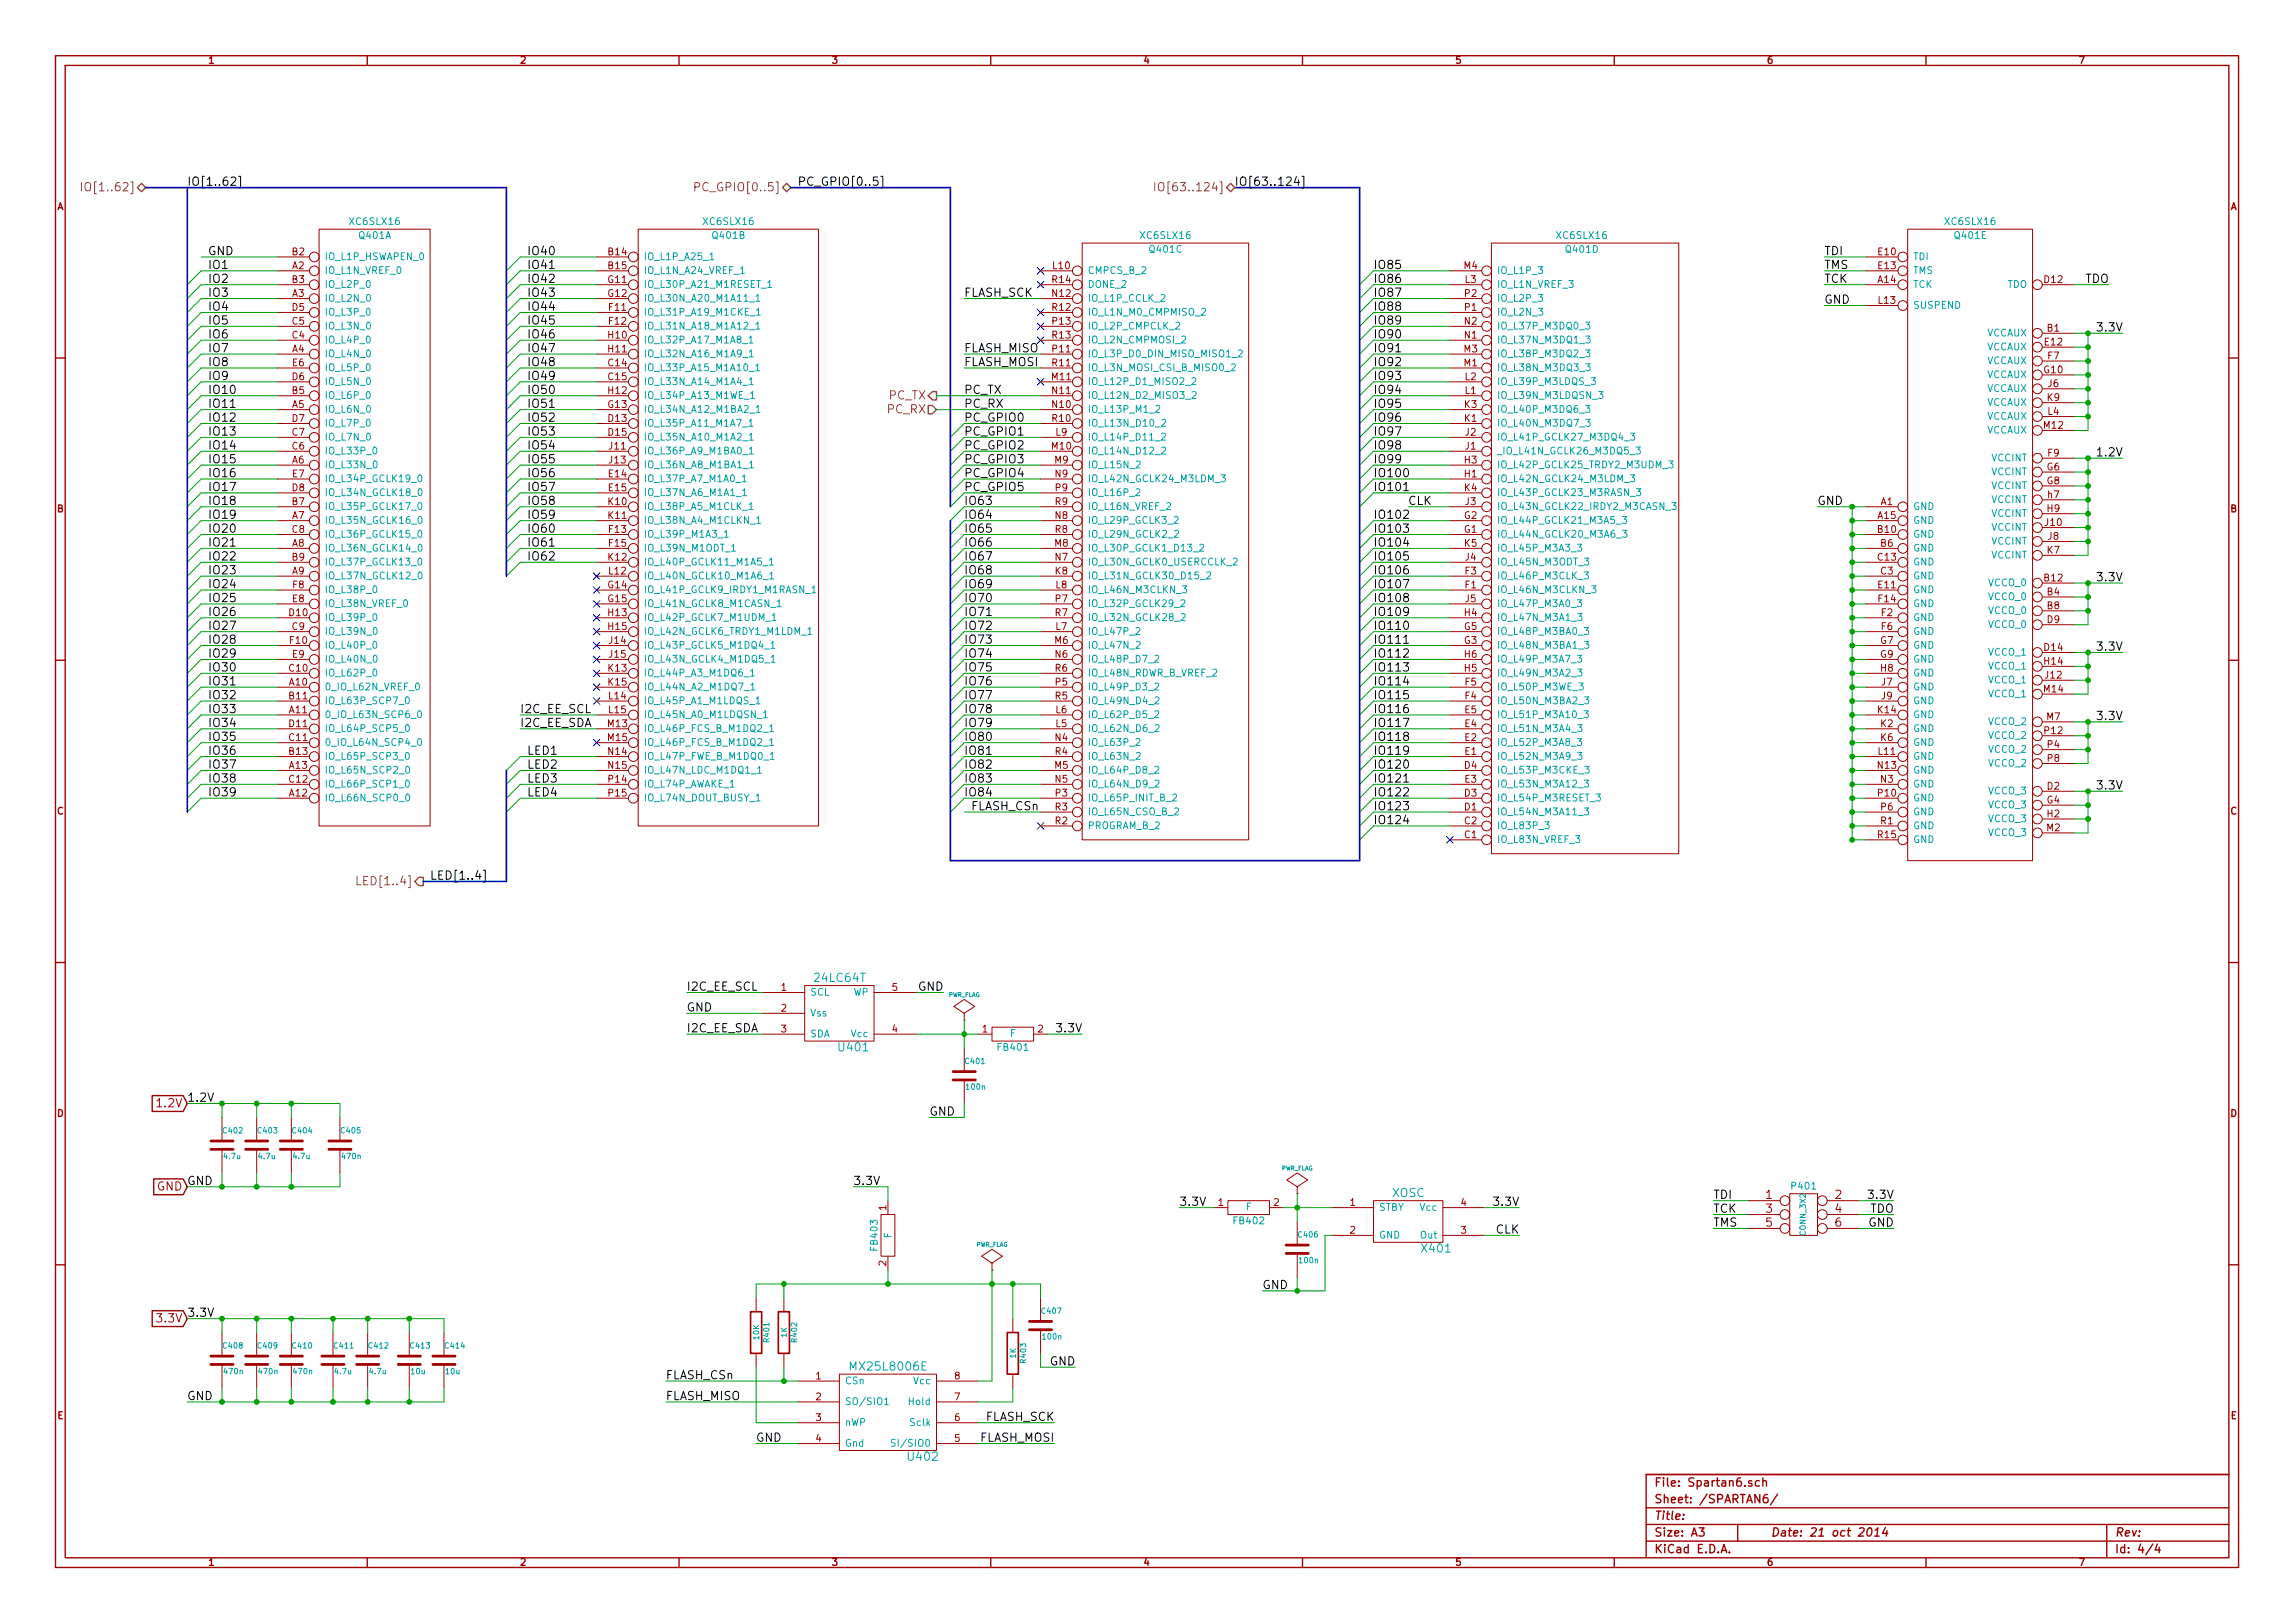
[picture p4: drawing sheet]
<svg xmlns="http://www.w3.org/2000/svg" width="420mm" height="297mm" viewBox="0 0 420 297" stroke-linecap="round" stroke-linejoin="round" font-family="sans-serif">
<defs><g id="words">
<g font-size="2.1" fill="#808000">
<text x="16.4" y="35.1">IO[1..62]</text>
<text x="128.4" y="35.1">PC_GPIO[0..5]</text>
<text x="213.4" y="35.1">IO[63..124]</text>
<text x="162.4" y="75.7">PC_RX</text>
<text x="162.7" y="73.2">PC_TX</text>
<text x="66.3" y="162.1">LED[1..4]</text>
</g>
<g font-size="2.1">
<text x="34.3" y="34.1">IO[1..62]</text>
<text x="146" y="34.1">PC_GPIO[0..5]</text>
<text x="226.1" y="34.1">IO[63..124]</text>
<text x="38.1" y="46.8">GND</text>
<text x="96.5" y="46.8">IO40</text>
<text x="334" y="46.8">TDI</text>
<text x="38.1" y="49.3">IO1</text>
<text x="38.1" y="51.9">IO2</text>
<text x="96.5" y="49.3">IO41</text>
<text x="96.5" y="51.9">IO42</text>
<text x="251.5" y="49.3">IO85</text>
<text x="251.5" y="51.9">IO86</text>
<text x="334" y="49.3">TMS</text>
<text x="334" y="51.9">TCK</text>
<text x="381.6" y="51.9">TDO</text>
<text x="38.1" y="54.4">IO3</text>
<text x="38.1" y="56.9">IO4</text>
<text x="38.1" y="59.5">IO5</text>
<text x="96.5" y="54.4">IO43</text>
<text x="96.5" y="56.9">IO44</text>
<text x="96.5" y="59.5">IO45</text>
<text x="176.5" y="54.4">FLASH_SCK</text>
<text x="251.5" y="54.4">IO87</text>
<text x="251.5" y="56.9">IO88</text>
<text x="251.5" y="59.5">IO89</text>
<text x="334" y="55.7">GND</text>
<text x="38.1" y="62">IO6</text>
<text x="38.1" y="64.6">IO7</text>
<text x="96.5" y="62">IO46</text>
<text x="96.5" y="64.6">IO47</text>
<text x="176.5" y="64.6">FLASH_MISO</text>
<text x="251.5" y="62">IO90</text>
<text x="251.5" y="64.6">IO91</text>
<text x="384.3" y="60.7">3.3V</text>
<text x="38.1" y="67.1">IO8</text>
<text x="38.1" y="69.6">IO9</text>
<text x="96.5" y="67.1">IO48</text>
<text x="96.5" y="69.6">IO49</text>
<text x="176.5" y="67.1">FLASH_MOSI</text>
<text x="251.5" y="67.1">IO92</text>
<text x="251.5" y="69.6">IO93</text>
<text x="38.1" y="72.2">IO10</text>
<text x="38.1" y="74.7">IO11</text>
<text x="38.1" y="77.3">IO12</text>
<text x="96.5" y="72.2">IO50</text>
<text x="96.5" y="74.7">IO51</text>
<text x="96.5" y="77.3">IO52</text>
<text x="176.5" y="72.2">PC_TX</text>
<text x="176.5" y="74.7">PC_RX</text>
<text x="176.5" y="77.3">PC_GPIO0</text>
<text x="251.5" y="72.2">IO94</text>
<text x="251.5" y="74.7">IO95</text>
<text x="251.5" y="77.3">IO96</text>
<text x="38.1" y="79.8">IO13</text>
<text x="38.1" y="82.3">IO14</text>
<text x="96.5" y="79.8">IO53</text>
<text x="96.5" y="82.3">IO54</text>
<text x="176.5" y="79.8">PC_GPIO1</text>
<text x="176.5" y="82.3">PC_GPIO2</text>
<text x="251.5" y="79.8">IO97</text>
<text x="251.5" y="82.3">IO98</text>
<text x="384.3" y="83.6">1.2V</text>
<text x="38.1" y="84.9">IO15</text>
<text x="38.1" y="87.4">IO16</text>
<text x="38.1" y="90">IO17</text>
<text x="96.5" y="84.9">IO55</text>
<text x="96.5" y="87.4">IO56</text>
<text x="96.5" y="90">IO57</text>
<text x="176.5" y="84.9">PC_GPIO3</text>
<text x="176.5" y="87.4">PC_GPIO4</text>
<text x="176.5" y="90">PC_GPIO5</text>
<text x="251.5" y="84.9">IO99</text>
<text x="251.5" y="87.4">IO100</text>
<text x="251.5" y="90">IO101</text>
<text x="38.1" y="92.5">IO18</text>
<text x="38.1" y="95">IO19</text>
<text x="96.5" y="92.5">IO58</text>
<text x="96.5" y="95">IO59</text>
<text x="176.5" y="92.5">IO63</text>
<text x="176.5" y="95">IO64</text>
<text x="251.5" y="95">IO102</text>
<text x="257.8" y="92.5">CLK</text>
<text x="332.7" y="92.5">GND</text>
<text x="38.1" y="97.6">IO20</text>
<text x="38.1" y="100.1">IO21</text>
<text x="96.5" y="97.6">IO60</text>
<text x="96.5" y="100.1">IO61</text>
<text x="176.5" y="97.6">IO65</text>
<text x="176.5" y="100.1">IO66</text>
<text x="251.5" y="97.6">IO103</text>
<text x="251.5" y="100.1">IO104</text>
<text x="38.1" y="102.7">IO22</text>
<text x="38.1" y="105.2">IO23</text>
<text x="38.1" y="107.7">IO24</text>
<text x="96.5" y="102.7">IO62</text>
<text x="176.5" y="102.7">IO67</text>
<text x="176.5" y="105.2">IO68</text>
<text x="176.5" y="107.7">IO69</text>
<text x="251.5" y="102.7">IO105</text>
<text x="251.5" y="105.2">IO106</text>
<text x="251.5" y="107.7">IO107</text>
<text x="384.3" y="106.5">3.3V</text>
<text x="38.1" y="110.3">IO25</text>
<text x="38.1" y="112.8">IO26</text>
<text x="176.5" y="110.3">IO70</text>
<text x="176.5" y="112.8">IO71</text>
<text x="251.5" y="110.3">IO108</text>
<text x="251.5" y="112.8">IO109</text>
<text x="38.1" y="115.4">IO27</text>
<text x="38.1" y="117.9">IO28</text>
<text x="176.5" y="115.4">IO72</text>
<text x="176.5" y="117.9">IO73</text>
<text x="251.5" y="115.4">IO110</text>
<text x="251.5" y="117.9">IO111</text>
<text x="384.3" y="119.2">3.3V</text>
<text x="38.1" y="120.4">IO29</text>
<text x="38.1" y="123">IO30</text>
<text x="38.1" y="125.5">IO31</text>
<text x="176.5" y="120.4">IO74</text>
<text x="176.5" y="123">IO75</text>
<text x="176.5" y="125.5">IO76</text>
<text x="251.5" y="120.4">IO112</text>
<text x="251.5" y="123">IO113</text>
<text x="251.5" y="125.5">IO114</text>
<text x="38.1" y="128.1">IO32</text>
<text x="38.1" y="130.6">IO33</text>
<text x="95.2" y="130.6">I2C_EE_SCL</text>
<text x="176.5" y="128.1">IO77</text>
<text x="176.5" y="130.6">IO78</text>
<text x="251.5" y="128.1">IO115</text>
<text x="251.5" y="130.6">IO116</text>
<text x="384.3" y="131.9">3.3V</text>
<text x="38.1" y="133.1">IO34</text>
<text x="38.1" y="135.7">IO35</text>
<text x="95.2" y="133.1">I2C_EE_SDA</text>
<text x="176.5" y="133.1">IO79</text>
<text x="176.5" y="135.7">IO80</text>
<text x="251.5" y="133.1">IO117</text>
<text x="251.5" y="135.7">IO118</text>
<text x="38.1" y="138.2">IO36</text>
<text x="38.1" y="140.8">IO37</text>
<text x="38.1" y="143.3">IO38</text>
<text x="96.5" y="138.2">LED1</text>
<text x="96.5" y="140.8">LED2</text>
<text x="96.5" y="143.3">LED3</text>
<text x="176.5" y="138.2">IO81</text>
<text x="176.5" y="140.8">IO82</text>
<text x="176.5" y="143.3">IO83</text>
<text x="251.5" y="138.2">IO119</text>
<text x="251.5" y="140.8">IO120</text>
<text x="251.5" y="143.3">IO121</text>
<text x="38.1" y="145.8">IO39</text>
<text x="96.5" y="145.8">LED4</text>
<text x="176.5" y="145.8">IO84</text>
<text x="177.8" y="148.4">FLASH_CSn</text>
<text x="251.5" y="145.8">IO122</text>
<text x="251.5" y="148.4">IO123</text>
<text x="384.3" y="144.6">3.3V</text>
<text x="251.5" y="150.9">IO124</text>
<text x="78.7" y="161.1">LED[1..4]</text>
<text x="125.7" y="181.4">I2C_EE_SCL</text>
<text x="125.7" y="185.2">GND</text>
<text x="168" y="181.4">GND</text>
<text x="125.7" y="189">I2C_EE_SDA</text>
<text x="193.8" y="189">3.3V</text>
<text x="34.3" y="201.7">1.2V</text>
<text x="170.2" y="204.3">GND</text>
<text x="34.3" y="217">GND</text>
<text x="156.2" y="217">3.3V</text>
<text x="215.9" y="220.8">3.3V</text>
<text x="273.8" y="220.8">3.3V</text>
<text x="313.7" y="219.5">TDI</text>
<text x="342.3" y="219.5">3.3V</text>
<text x="273.8" y="225.8">CLK</text>
<text x="313.7" y="222">TCK</text>
<text x="313.7" y="224.6">TMS</text>
<text x="342" y="224.6">GND</text>
<text x="342.2" y="222">TDO</text>
<text x="231.1" y="236">GND</text>
<text x="34.3" y="241.1">3.3V</text>
<text x="192.1" y="250">GND</text>
<text x="34.3" y="256.3">GND</text>
<text x="121.9" y="252.5">FLASH_CSn</text>
<text x="121.9" y="256.3">FLASH_MISO</text>
<text x="138.4" y="263.9">GND</text>
<text x="179.3" y="263.9">FLASH_MOSI</text>
<text x="180.3" y="260.1">FLASH_SCK</text>
</g>
<g font-size="2.1" fill="#00a0a0">
<text x="149.3" y="179.8">24LC64T</text>
<text x="153.7" y="192.5">U401</text>
<text x="254.8" y="219.2">XOSC</text>
<text x="260.4" y="229.3">X401</text>
<text x="156.1" y="250.9">MX25L8006E</text>
<text x="166.4" y="267.4">U402</text>
</g>
<g font-size="2.1" fill="#a00000">
<text x="29" y="202.7">1.2V</text>
<text x="28.7" y="218">GND</text>
<text x="323.3" y="219.5">1</text>
<text x="336" y="219.5">2</text>
<text x="323.3" y="222">3</text>
<text x="323.3" y="224.6">5</text>
<text x="336" y="222">4</text>
<text x="336" y="224.6">6</text>
<text x="29" y="242.1">3.3V</text>
<text x="302.9" y="272.1">File: Spartan6.sch</text>
<text x="302.9" y="275.2">Sheet: /SPARTAN6/</text>
<text x="302.9" y="281.3">Size: A3</text>
<text x="302.9" y="278.2">Title:</text>
<text x="324.2" y="281.3">Date: 21 oct 2014</text>
<text x="387.2" y="281.3">Rev:</text>
<text x="302.9" y="284.3">KiCad E.D.A.</text>
<text x="387.2" y="284.3">Id: 4/4</text>
</g>
<g font-size="1.8" fill="#a00000">
<text x="38.2" y="11.7">1</text>
<text x="95.3" y="11.7">2</text>
<text x="152.4" y="11.7">3</text>
<text x="209.4" y="11.7">4</text>
<text x="266.5" y="11.7">5</text>
<text x="323.6" y="11.7">6</text>
<text x="380.7" y="11.7">7</text>
<text x="10.4" y="38.5">A</text>
<text x="408.3" y="38.5">A</text>
<text x="53.5" y="46.8">B2</text>
<text x="111.4" y="46.8">B14</text>
<text x="343.9" y="46.8">E10</text>
<text x="53.5" y="49.3">A2</text>
<text x="53.5" y="51.9">B3</text>
<text x="111.4" y="51.9">G11</text>
<text x="111.4" y="49.3">B15</text>
<text x="192.7" y="51.9">R14</text>
<text x="192.8" y="49.3">L10</text>
<text x="268" y="49.3">M4</text>
<text x="268.2" y="51.9">L3</text>
<text x="343.8" y="51.9">A14</text>
<text x="343.9" y="49.3">E13</text>
<text x="374.3" y="51.9">D12</text>
<text x="53.5" y="54.4">A3</text>
<text x="53.5" y="59.5">C5</text>
<text x="53.5" y="56.9">D5</text>
<text x="111.4" y="54.4">G12</text>
<text x="111.5" y="56.9">F11</text>
<text x="111.5" y="59.5">F12</text>
<text x="192.7" y="54.4">N12</text>
<text x="192.7" y="56.9">R12</text>
<text x="192.7" y="59.5">P13</text>
<text x="268.1" y="59.5">N2</text>
<text x="268.2" y="56.9">P1</text>
<text x="268.2" y="54.4">P2</text>
<text x="343.9" y="55.7">L13</text>
<text x="53.5" y="64.6">A4</text>
<text x="53.5" y="62">C4</text>
<text x="111.4" y="62">H10</text>
<text x="111.4" y="64.6">H11</text>
<text x="192.7" y="62">R13</text>
<text x="192.7" y="64.6">P11</text>
<text x="268" y="64.6">M3</text>
<text x="268.1" y="62">N1</text>
<text x="374.3" y="63.3">E12</text>
<text x="374.8" y="60.7">B1</text>
<text x="374.9" y="65.8">F7</text>
<text x="53.5" y="69.6">D6</text>
<text x="53.5" y="67.1">E6</text>
<text x="111.4" y="67.1">C14</text>
<text x="111.4" y="69.6">C15</text>
<text x="192.6" y="69.6">M11</text>
<text x="192.7" y="67.1">R11</text>
<text x="268" y="67.1">M1</text>
<text x="268.2" y="69.6">L2</text>
<text x="374.2" y="68.4">G10</text>
<text x="375" y="70.9">J6</text>
<text x="53.5" y="74.7">A5</text>
<text x="53.5" y="72.2">B5</text>
<text x="53.5" y="77.3">D7</text>
<text x="111.4" y="74.7">G13</text>
<text x="111.4" y="72.2">H12</text>
<text x="111.4" y="77.3">D13</text>
<text x="192.7" y="74.7">N10</text>
<text x="192.7" y="77.3">R10</text>
<text x="192.7" y="72.2">N11</text>
<text x="268.1" y="77.3">K1</text>
<text x="268.1" y="74.7">K3</text>
<text x="268.2" y="72.2">L1</text>
<text x="374.8" y="73.4">K9</text>
<text x="374.9" y="76">L4</text>
<text x="53.5" y="82.3">C6</text>
<text x="53.5" y="79.8">C7</text>
<text x="111.4" y="79.8">D15</text>
<text x="111.6" y="82.3">J11</text>
<text x="192.6" y="82.3">M10</text>
<text x="193.3" y="79.8">L9</text>
<text x="268.3" y="82.3">J1</text>
<text x="268.3" y="79.8">J2</text>
<text x="374.2" y="78.5">M12</text>
<text x="374.9" y="83.6">F9</text>
<text x="53.5" y="84.9">A6</text>
<text x="53.5" y="90">D8</text>
<text x="53.5" y="87.4">E7</text>
<text x="111.5" y="87.4">E14</text>
<text x="111.5" y="90">E15</text>
<text x="111.6" y="84.9">J13</text>
<text x="193.1" y="84.9">M9</text>
<text x="193.2" y="87.4">N9</text>
<text x="193.2" y="90">P9</text>
<text x="268.1" y="87.4">H1</text>
<text x="268.1" y="84.9">H3</text>
<text x="268.1" y="90">K4</text>
<text x="374.8" y="86.1">G6</text>
<text x="374.8" y="88.7">G8</text>
<text x="10.4" y="93.8">B</text>
<text x="53.5" y="95">A7</text>
<text x="53.5" y="92.5">B7</text>
<text x="111.4" y="92.5">K10</text>
<text x="111.4" y="95">K11</text>
<text x="193.2" y="95">N8</text>
<text x="193.2" y="92.5">R9</text>
<text x="268.1" y="95">G2</text>
<text x="268.3" y="92.5">J3</text>
<text x="343.8" y="95">A15</text>
<text x="344.3" y="92.5">A1</text>
<text x="374.8" y="93.8">H9</text>
<text x="374.9" y="91.2">h7</text>
<text x="408.3" y="93.8">B</text>
<text x="53.5" y="100.1">A8</text>
<text x="53.5" y="97.6">C8</text>
<text x="111.5" y="97.6">F13</text>
<text x="111.5" y="100.1">F15</text>
<text x="193.1" y="100.1">M8</text>
<text x="193.2" y="97.6">R8</text>
<text x="268.1" y="97.6">G1</text>
<text x="268.1" y="100.1">K5</text>
<text x="343.8" y="97.6">B10</text>
<text x="344.3" y="100.1">B6</text>
<text x="374.4" y="96.3">J10</text>
<text x="374.8" y="101.4">K7</text>
<text x="375" y="98.8">J8</text>
<text x="53.5" y="105.2">A9</text>
<text x="53.5" y="102.7">B9</text>
<text x="53.6" y="107.7">F8</text>
<text x="111.4" y="107.7">G14</text>
<text x="111.4" y="102.7">K12</text>
<text x="111.5" y="105.2">L12</text>
<text x="193.2" y="102.7">N7</text>
<text x="193.2" y="105.2">K8</text>
<text x="193.3" y="107.7">L8</text>
<text x="268.2" y="107.7">F1</text>
<text x="268.2" y="105.2">F3</text>
<text x="268.3" y="102.7">J4</text>
<text x="343.8" y="102.7">C13</text>
<text x="343.9" y="107.7">E11</text>
<text x="344.3" y="105.2">C3</text>
<text x="374.3" y="106.5">B12</text>
<text x="53" y="112.8">D10</text>
<text x="53.5" y="110.3">E8</text>
<text x="111.4" y="110.3">G15</text>
<text x="111.4" y="112.8">H13</text>
<text x="193.2" y="112.8">R7</text>
<text x="193.2" y="110.3">P7</text>
<text x="268.1" y="112.8">H4</text>
<text x="268.3" y="110.3">J5</text>
<text x="343.9" y="110.3">F14</text>
<text x="344.4" y="112.8">F2</text>
<text x="374.8" y="109">B4</text>
<text x="374.8" y="111.5">B8</text>
<text x="53.1" y="117.9">F10</text>
<text x="53.5" y="115.4">C9</text>
<text x="111.4" y="115.4">H15</text>
<text x="111.6" y="117.9">J14</text>
<text x="193.1" y="117.9">M6</text>
<text x="193.3" y="115.4">L7</text>
<text x="268.1" y="117.9">G3</text>
<text x="268.1" y="115.4">G5</text>
<text x="344.3" y="117.9">G7</text>
<text x="344.4" y="115.4">F6</text>
<text x="374.3" y="119.2">D14</text>
<text x="374.8" y="114.1">D9</text>
<text x="53" y="125.5">A10</text>
<text x="53" y="123">C10</text>
<text x="53.5" y="120.4">E9</text>
<text x="111.4" y="123">K13</text>
<text x="111.4" y="125.5">K15</text>
<text x="111.6" y="120.4">J15</text>
<text x="193.2" y="120.4">N6</text>
<text x="193.2" y="123">R6</text>
<text x="193.2" y="125.5">P5</text>
<text x="268.1" y="123">H5</text>
<text x="268.1" y="120.4">H6</text>
<text x="268.2" y="125.5">F5</text>
<text x="344.3" y="120.4">G9</text>
<text x="344.3" y="123">H8</text>
<text x="344.5" y="125.5">J7</text>
<text x="374.3" y="121.7">H14</text>
<text x="374.4" y="124.2">J12</text>
<text x="53" y="130.6">A11</text>
<text x="53" y="128.1">B11</text>
<text x="111.5" y="128.1">L14</text>
<text x="111.5" y="130.6">L15</text>
<text x="193.2" y="128.1">R5</text>
<text x="193.3" y="130.6">L6</text>
<text x="268.2" y="130.6">E5</text>
<text x="268.2" y="128.1">F4</text>
<text x="343.8" y="130.6">K14</text>
<text x="344.5" y="128.1">J9</text>
<text x="374.2" y="126.8">M14</text>
<text x="374.7" y="131.9">M7</text>
<text x="53" y="135.7">C11</text>
<text x="53" y="133.1">D11</text>
<text x="111.3" y="133.1">M13</text>
<text x="111.3" y="135.7">M15</text>
<text x="193.2" y="135.7">N4</text>
<text x="193.3" y="133.1">L5</text>
<text x="268.2" y="135.7">E2</text>
<text x="268.2" y="133.1">E4</text>
<text x="344.3" y="133.1">K2</text>
<text x="344.3" y="135.7">K6</text>
<text x="374.3" y="134.4">P12</text>
<text x="374.9" y="136.9">P4</text>
<text x="53" y="143.3">C12</text>
<text x="53" y="140.8">A13</text>
<text x="53" y="138.2">B13</text>
<text x="111.4" y="138.2">N14</text>
<text x="111.4" y="140.8">N15</text>
<text x="111.5" y="143.3">P14</text>
<text x="193.1" y="140.8">M5</text>
<text x="193.2" y="138.2">R4</text>
<text x="193.2" y="143.3">N5</text>
<text x="268.1" y="140.8">D4</text>
<text x="268.2" y="138.2">E1</text>
<text x="268.2" y="143.3">E3</text>
<text x="343.8" y="140.8">N13</text>
<text x="343.9" y="138.2">L11</text>
<text x="344.3" y="143.3">N3</text>
<text x="374.9" y="139.5">P8</text>
<text x="10.4" y="149.1">C</text>
<text x="53" y="145.8">A12</text>
<text x="111.5" y="145.8">P15</text>
<text x="193.2" y="148.4">R3</text>
<text x="193.2" y="145.8">P3</text>
<text x="268.1" y="148.4">D1</text>
<text x="268.1" y="145.8">D3</text>
<text x="343.9" y="145.8">P10</text>
<text x="344.4" y="148.4">P6</text>
<text x="374.8" y="147.1">G4</text>
<text x="374.8" y="144.6">D2</text>
<text x="374.8" y="149.6">H2</text>
<text x="408.3" y="149.1">C</text>
<text x="193.2" y="150.9">R2</text>
<text x="268.1" y="153.5">C1</text>
<text x="268.1" y="150.9">C2</text>
<text x="343.8" y="153.5">R15</text>
<text x="344.3" y="150.9">R1</text>
<text x="374.7" y="152.2">M2</text>
<text x="143" y="181.4">1</text>
<text x="143" y="185.2">2</text>
<text x="163.3" y="181.4">5</text>
<text x="143" y="189">3</text>
<text x="163.3" y="189">4</text>
<text x="179.9" y="189">1</text>
<text x="190" y="189">2</text>
<text x="10.4" y="204.5">D</text>
<text x="408.3" y="204.5">D</text>
<text x="162.3" y="221.5" transform="rotate(-90 162.3 221.5)">1</text>
<text x="223" y="220.8">1</text>
<text x="233.2" y="220.8">2</text>
<text x="247.2" y="220.8">1</text>
<text x="267.5" y="220.8">4</text>
<text x="247.2" y="225.8">2</text>
<text x="267.5" y="225.8">3</text>
<text x="162.3" y="231.7" transform="rotate(-90 162.3 231.7)">2</text>
<text x="149.4" y="252.5">1</text>
<text x="149.4" y="256.3">2</text>
<text x="174.8" y="256.3">7</text>
<text x="174.8" y="252.5">8</text>
<text x="10.5" y="259.8">E</text>
<text x="149.4" y="260.1">3</text>
<text x="149.4" y="263.9">4</text>
<text x="174.8" y="263.9">5</text>
<text x="174.8" y="260.1">6</text>
<text x="408.4" y="259.8">E</text>
<text x="38.2" y="286.6">1</text>
<text x="95.3" y="286.6">2</text>
<text x="152.4" y="286.6">3</text>
<text x="209.4" y="286.6">4</text>
<text x="266.5" y="286.6">5</text>
<text x="323.6" y="286.6">6</text>
<text x="380.7" y="286.6">7</text>
</g>
<g font-size="1.8" fill="#00a0a0">
<text x="64.2" y="41.2">XC6SLX16</text>
<text x="128.9" y="41.2">XC6SLX16</text>
<text x="356.3" y="41.2">XC6SLX16</text>
<text x="59.4" y="47.7">IO_L1P_HSWAPEN_0</text>
<text x="65.8" y="43.8">Q401A</text>
<text x="117.9" y="47.7">IO_L1P_A25_1</text>
<text x="130.6" y="43.8">Q401B</text>
<text x="208.9" y="43.8">XC6SLX16</text>
<text x="210.6" y="46.3">Q401C</text>
<text x="285.1" y="43.8">XC6SLX16</text>
<text x="286.8" y="46.3">Q401D</text>
<text x="350.3" y="47.7">TDI</text>
<text x="357.9" y="43.8">Q401E</text>
<text x="59.4" y="50.2">IO_L1N_VREF_0</text>
<text x="59.4" y="52.7">IO_L2P_0</text>
<text x="117.9" y="52.7">IO_L30P_A21_M1RESET_1</text>
<text x="117.9" y="50.2">IO_L1N_A24_VREF_1</text>
<text x="199.1" y="50.2">CMPCS_B_2</text>
<text x="199.1" y="52.7">DONE_2</text>
<text x="274.1" y="52.7">IO_L1N_VREF_3</text>
<text x="274.1" y="50.2">IO_L1P_3</text>
<text x="350.3" y="50.2">TMS</text>
<text x="350.3" y="52.7">TCK</text>
<text x="367.4" y="52.7">TDO</text>
<text x="59.4" y="55.3">IO_L2N_0</text>
<text x="59.4" y="57.8">IO_L3P_0</text>
<text x="117.9" y="57.8">IO_L31P_A19_M1CKE_1</text>
<text x="117.9" y="55.3">IO_L30N_A20_M1A11_1</text>
<text x="199.1" y="55.3">IO_L1P_CCLK_2</text>
<text x="199.1" y="57.8">IO_L1N_M0_CMPMISO_2</text>
<text x="274.1" y="57.8">IO_L2N_3</text>
<text x="274.1" y="55.3">IO_L2P_3</text>
<text x="350.3" y="56.6">SUSPEND</text>
<text x="59.4" y="65.4">IO_L4N_0</text>
<text x="59.4" y="62.9">IO_L4P_0</text>
<text x="59.4" y="60.4">IO_L3N_0</text>
<text x="117.9" y="62.9">IO_L32P_A17_M1A8_1</text>
<text x="117.9" y="65.4">IO_L32N_A16_M1A9_1</text>
<text x="117.9" y="60.4">IO_L31N_A18_M1A12_1</text>
<text x="199.1" y="65.4">IO_L3P_D0_DIN_MISO_MISO1_2</text>
<text x="199.1" y="60.4">IO_L2P_CMPCLK_2</text>
<text x="199.1" y="62.9">IO_L2N_CMPMOSI_2</text>
<text x="274.1" y="62.9">IO_L37N_M3DQ1_3</text>
<text x="274.1" y="60.4">IO_L37P_M3DQ0_3</text>
<text x="274.1" y="65.4">IO_L38P_M3DQ2_3</text>
<text x="363.6" y="61.6">VCCAUX</text>
<text x="363.6" y="64.2">VCCAUX</text>
<text x="59.4" y="70.5">IO_L5N_0</text>
<text x="59.4" y="68">IO_L5P_0</text>
<text x="117.9" y="68">IO_L33P_A15_M1A10_1</text>
<text x="117.9" y="70.5">IO_L33N_A14_M1A4_1</text>
<text x="199.1" y="70.5">IO_L12P_D1_MISO2_2</text>
<text x="199.1" y="68">IO_L3N_MOSI_CSI_B_MISO0_2</text>
<text x="274.1" y="68">IO_L38N_M3DQ3_3</text>
<text x="274.1" y="70.5">IO_L39P_M3LDQS_3</text>
<text x="363.6" y="71.8">VCCAUX</text>
<text x="363.6" y="66.7">VCCAUX</text>
<text x="363.6" y="69.3">VCCAUX</text>
<text x="59.4" y="75.6">IO_L6N_0</text>
<text x="59.4" y="73.1">IO_L6P_0</text>
<text x="117.9" y="73.1">IO_L34P_A13_M1WE_1</text>
<text x="117.9" y="75.6">IO_L34N_A12_M1BA2_1</text>
<text x="199.1" y="75.6">IO_L13P_M1_2</text>
<text x="199.1" y="73.1">IO_L12N_D2_MISO3_2</text>
<text x="274.1" y="73.1">IO_L39N_M3LDQSN_3</text>
<text x="274.1" y="75.6">IO_L40P_M3DQ6_3</text>
<text x="363.6" y="76.9">VCCAUX</text>
<text x="363.6" y="74.3">VCCAUX</text>
<text x="59.4" y="83.2">IO_L33P_0</text>
<text x="59.4" y="80.7">IO_L7N_0</text>
<text x="59.4" y="78.1">IO_L7P_0</text>
<text x="117.9" y="83.2">IO_L36P_A9_M1BA0_1</text>
<text x="117.9" y="78.1">IO_L35P_A11_M1A7_1</text>
<text x="117.9" y="80.7">IO_L35N_A10_M1A2_1</text>
<text x="199.1" y="80.7">IO_L14P_D11_2</text>
<text x="199.1" y="83.2">IO_L14N_D12_2</text>
<text x="199.1" y="78.1">IO_L13N_D10_2</text>
<text x="274.1" y="83.2">_IO_L41N_GCLK26_M3DQ5_3</text>
<text x="274.1" y="78.1">IO_L40N_M3DQ7_3</text>
<text x="274.1" y="80.7">IO_L41P_GCLK27_M3DQ4_3</text>
<text x="363.6" y="79.4">VCCAUX</text>
<text x="59.4" y="85.8">IO_L33N_0</text>
<text x="59.4" y="88.3">IO_L34P_GCLK19_0</text>
<text x="117.9" y="85.8">IO_L36N_A8_M1BA1_1</text>
<text x="117.9" y="88.3">IO_L37P_A7_M1A0_1</text>
<text x="199.1" y="85.8">IO_L15N_2</text>
<text x="199.1" y="88.3">IO_L42N_GCLK24_M3LDM_3</text>
<text x="274.1" y="88.3">IO_L42N_GCLK24_M3LDM_3</text>
<text x="274.1" y="85.8">IO_L42P_GCLK25_TRDY2_M3UDM_3</text>
<text x="364.5" y="87">VCCINT</text>
<text x="364.5" y="89.6">VCCINT</text>
<text x="364.5" y="84.5">VCCINT</text>
<text x="59.4" y="95.9">IO_L35N_GCLK16_0</text>
<text x="59.4" y="93.4">IO_L35P_GCLK17_0</text>
<text x="59.4" y="90.8">IO_L34N_GCLK18_0</text>
<text x="117.9" y="93.4">IO_L38P_A5_M1CLK_1</text>
<text x="117.9" y="95.9">IO_L38N_A4_M1CLKN_1</text>
<text x="117.9" y="90.8">IO_L37N_A6_M1A1_1</text>
<text x="199.1" y="95.9">IO_L29P_GCLK3_2</text>
<text x="199.1" y="90.8">IO_L16P_2</text>
<text x="199.1" y="93.4">IO_L16N_VREF_2</text>
<text x="274.1" y="95.9">IO_L44P_GCLK21_M3A5_3</text>
<text x="274.1" y="93.4">IO_L43N_GCLK22_IRDY2_M3CASN_3</text>
<text x="274.1" y="90.8">IO_L43P_GCLK23_M3RASN_3</text>
<text x="350.3" y="93.4">GND</text>
<text x="350.3" y="95.9">GND</text>
<text x="364.5" y="92.1">VCCINT</text>
<text x="364.5" y="94.7">VCCINT</text>
<text x="59.4" y="101">IO_L36N_GCLK14_0</text>
<text x="59.4" y="98.5">IO_L36P_GCLK15_0</text>
<text x="117.9" y="98.5">IO_L39P_M1A3_1</text>
<text x="117.9" y="101">IO_L39N_M1ODT_1</text>
<text x="199.1" y="101">IO_L30P_GCLK1_D13_2</text>
<text x="199.1" y="98.5">IO_L29N_GCLK2_2</text>
<text x="274.1" y="98.5">IO_L44N_GCLK20_M3A6_3</text>
<text x="274.1" y="101">IO_L45P_M3A3_3</text>
<text x="350.3" y="101">GND</text>
<text x="350.3" y="98.5">GND</text>
<text x="364.5" y="99.7">VCCINT</text>
<text x="364.5" y="97.2">VCCINT</text>
<text x="59.4" y="106.1">IO_L37N_GCLK12_0</text>
<text x="59.4" y="103.5">IO_L37P_GCLK13_0</text>
<text x="117.9" y="103.5">IO_L40P_GCLK11_M1A5_1</text>
<text x="117.9" y="106.1">IO_L40N_GCLK10_M1A6_1</text>
<text x="199.1" y="103.5">IO_L30N_GCLK0_USERCCLK_2</text>
<text x="199.1" y="106.1">IO_L31N_GCLK30_D15_2</text>
<text x="274.1" y="106.1">IO_L46P_M3CLK_3</text>
<text x="274.1" y="103.5">IO_L45N_M3ODT_3</text>
<text x="350.3" y="106.1">GND</text>
<text x="350.3" y="103.5">GND</text>
<text x="364" y="107.4">VCCO_0</text>
<text x="364.5" y="102.3">VCCINT</text>
<text x="59.4" y="111.2">IO_L38N_VREF_0</text>
<text x="59.4" y="108.6">IO_L38P_0</text>
<text x="59.4" y="113.7">IO_L39P_0</text>
<text x="117.9" y="113.7">IO_L42P_GCLK7_M1UDM_1</text>
<text x="117.9" y="108.6">IO_L41P_GCLK9_IRDY1_M1RASN_1</text>
<text x="117.9" y="111.2">IO_L41N_GCLK8_M1CASN_1</text>
<text x="199.1" y="111.2">IO_L32P_GCLK29_2</text>
<text x="199.1" y="113.7">IO_L32N_GCLK28_2</text>
<text x="199.1" y="108.6">IO_L46N_M3CLKN_3</text>
<text x="274.1" y="108.6">IO_L46N_M3CLKN_3</text>
<text x="274.1" y="113.7">IO_L47N_M3A1_3</text>
<text x="274.1" y="111.2">IO_L47P_M3A0_3</text>
<text x="350.3" y="113.7">GND</text>
<text x="350.3" y="108.6">GND</text>
<text x="350.3" y="111.2">GND</text>
<text x="364" y="109.9">VCCO_0</text>
<text x="364" y="112.4">VCCO_0</text>
<text x="59.4" y="116.2">IO_L39N_0</text>
<text x="59.4" y="118.8">IO_L40P_0</text>
<text x="117.9" y="118.8">IO_L43P_GCLK5_M1DQ4_1</text>
<text x="117.9" y="116.2">IO_L42N_GCLK6_TRDY1_M1LDM_1</text>
<text x="199.1" y="118.8">IO_L47N_2</text>
<text x="199.1" y="116.2">IO_L47P_2</text>
<text x="274.1" y="118.8">IO_L48N_M3BA1_3</text>
<text x="274.1" y="116.2">IO_L48P_M3BA0_3</text>
<text x="350.3" y="116.2">GND</text>
<text x="350.3" y="118.8">GND</text>
<text x="364" y="115">VCCO_0</text>
<text x="59.4" y="121.3">IO_L40N_0</text>
<text x="59.4" y="123.9">IO_L62P_0</text>
<text x="117.9" y="123.9">IO_L44P_A3_M1DQ6_1</text>
<text x="117.9" y="121.3">IO_L43N_GCLK4_M1DQ5_1</text>
<text x="199.1" y="121.3">IO_L48P_D7_2</text>
<text x="199.1" y="123.9">IO_L48N_RDWR_B_VREF_2</text>
<text x="274.1" y="123.9">IO_L49N_M3A2_3</text>
<text x="274.1" y="121.3">IO_L49P_M3A7_3</text>
<text x="350.3" y="123.9">GND</text>
<text x="350.3" y="121.3">GND</text>
<text x="364" y="125.1">VCCO_1</text>
<text x="364" y="120.1">VCCO_1</text>
<text x="364" y="122.6">VCCO_1</text>
<text x="59.4" y="126.4">0_IO_L62N_VREF_0</text>
<text x="59.4" y="131.5">0_IO_L63N_SCP6_0</text>
<text x="59.4" y="128.9">IO_L63P_SCP7_0</text>
<text x="117.9" y="128.9">IO_L45P_A1_M1LDQS_1</text>
<text x="117.9" y="126.4">IO_L44N_A2_M1DQ7_1</text>
<text x="117.9" y="131.5">IO_L45N_A0_M1LDQSN_1</text>
<text x="199.1" y="126.4">IO_L49P_D3_2</text>
<text x="199.1" y="128.9">IO_L49N_D4_2</text>
<text x="199.1" y="131.5">IO_L62P_D5_2</text>
<text x="274.1" y="128.9">IO_L50N_M3BA2_3</text>
<text x="274.1" y="131.5">IO_L51P_M3A10_3</text>
<text x="274.1" y="126.4">IO_L50P_M3WE_3</text>
<text x="350.3" y="126.4">GND</text>
<text x="350.3" y="128.9">GND</text>
<text x="350.3" y="131.5">GND</text>
<text x="364" y="127.7">VCCO_1</text>
<text x="59.4" y="136.6">0_IO_L64N_SCP4_0</text>
<text x="59.4" y="134">IO_L64P_SCP5_0</text>
<text x="117.9" y="134">IO_L46P_FCS_B_M1DQ2_1</text>
<text x="117.9" y="136.6">IO_L46P_FCS_B_M1DQ2_1</text>
<text x="199.1" y="136.6">IO_L63P_2</text>
<text x="199.1" y="134">IO_L62N_D6_2</text>
<text x="274.1" y="136.6">IO_L52P_M3A8_3</text>
<text x="274.1" y="134">IO_L51N_M3A4_3</text>
<text x="350.3" y="134">GND</text>
<text x="350.3" y="136.6">GND</text>
<text x="364" y="137.8">VCCO_2</text>
<text x="364" y="132.8">VCCO_2</text>
<text x="364" y="135.3">VCCO_2</text>
<text x="59.4" y="141.6">IO_L65N_SCP2_0</text>
<text x="59.4" y="139.1">IO_L65P_SCP3_0</text>
<text x="117.9" y="139.1">IO_L47P_FWE_B_M1DQ0_1</text>
<text x="117.9" y="141.6">IO_L47N_LDC_M1DQ1_1</text>
<text x="199.1" y="139.1">IO_L63N_2</text>
<text x="199.1" y="141.6">IO_L64P_D8_2</text>
<text x="274.1" y="139.1">IO_L52N_M3A9_3</text>
<text x="274.1" y="141.6">IO_L53P_M3CKE_3</text>
<text x="350.3" y="139.1">GND</text>
<text x="350.3" y="141.6">GND</text>
<text x="364" y="140.4">VCCO_2</text>
<text x="59.4" y="146.7">IO_L66N_SCP0_0</text>
<text x="59.4" y="144.2">IO_L66P_SCP1_0</text>
<text x="117.9" y="144.2">IO_L74P_AWAKE_1</text>
<text x="117.9" y="146.7">IO_L74N_DOUT_BUSY_1</text>
<text x="199.1" y="146.7">IO_L65P_INIT_B_2</text>
<text x="199.1" y="149.3">IO_L65N_CSO_B_2</text>
<text x="199.1" y="144.2">IO_L64N_D9_2</text>
<text x="274.1" y="149.3">IO_L54N_M3A11_3</text>
<text x="274.1" y="146.7">IO_L54P_M3RESET_3</text>
<text x="274.1" y="144.2">IO_L53N_M3A12_3</text>
<text x="350.3" y="144.2">GND</text>
<text x="350.3" y="149.3">GND</text>
<text x="350.3" y="146.7">GND</text>
<text x="364" y="145.5">VCCO_3</text>
<text x="364" y="148">VCCO_3</text>
<text x="199.1" y="151.8">PROGRAM_B_2</text>
<text x="274.1" y="154.3">IO_L83N_VREF_3</text>
<text x="274.1" y="151.8">IO_L83P_3</text>
<text x="350.3" y="151.8">GND</text>
<text x="350.3" y="154.3">GND</text>
<text x="364" y="150.5">VCCO_3</text>
<text x="364" y="153.1">VCCO_3</text>
<text x="148.3" y="182.3">SCL</text>
<text x="156.2" y="182.3">WP</text>
<text x="148.3" y="186.1">Vss</text>
<text x="148.3" y="189.9">SDA</text>
<text x="155.9" y="189.9">Vcc</text>
<text x="184.9" y="189.8">F</text>
<text x="182.8" y="192.4">FB401</text>
<text x="228.1" y="221.6">F</text>
<text x="252.5" y="221.7">STBY</text>
<text x="260" y="221.7">Vcc</text>
<text x="328.1" y="217.8">P401</text>
<text x="163.3" y="226.6" transform="rotate(-90 163.3 226.6)">F</text>
<text x="226" y="224.1">FB402</text>
<text x="252.5" y="226.7">GND</text>
<text x="260.1" y="226.7">Out</text>
<text x="160.7" y="228.7" transform="rotate(-90 160.7 228.7)">FB403</text>
<text x="154.7" y="253.4">CSn</text>
<text x="154.7" y="257.2">SO/SIO1</text>
<text x="166.5" y="257.2">Hold</text>
<text x="167.3" y="253.4">Vcc</text>
<text x="154.7" y="261">nWP</text>
<text x="166.8" y="261">Sclk</text>
<text x="154.7" y="264.8">Gnd</text>
<text x="164.2" y="264.8">SI/SIO0</text>
</g>
<g font-size="1.4" fill="#00a0a0">
<text x="176.8" y="194.8">C401</text>
<text x="177" y="199.5">100n</text>
<text x="40.9" y="207.5">C402</text>
<text x="47.3" y="207.5">C403</text>
<text x="53.6" y="207.5">C404</text>
<text x="62.5" y="207.5">C405</text>
<text x="41" y="212.2">4.7u</text>
<text x="47.4" y="212.2">4.7u</text>
<text x="53.7" y="212.2">4.7u</text>
<text x="62.7" y="212.2">470n</text>
<text x="237.8" y="226.5">C406</text>
<text x="330.6" y="226" transform="rotate(-90 330.6 226)">CONN_3X2</text>
<text x="237.9" y="231.2">100n</text>
<text x="139" y="245.1" transform="rotate(-90 139 245.1)">10K</text>
<text x="140.9" y="245.6" transform="rotate(-90 140.9 245.6)">R401</text>
<text x="144.1" y="244.7" transform="rotate(-90 144.1 244.7)">1K</text>
<text x="146" y="245.6" transform="rotate(-90 146 245.6)">R402</text>
<text x="190.8" y="240.5">C407</text>
<text x="191" y="245.2">100n</text>
<text x="40.9" y="246.8">C408</text>
<text x="41.1" y="251.5">470n</text>
<text x="47.3" y="246.8">C409</text>
<text x="47.4" y="251.5">470n</text>
<text x="53.6" y="246.8">C410</text>
<text x="53.8" y="251.5">470n</text>
<text x="61.2" y="246.8">C411</text>
<text x="61.4" y="251.5">4.7u</text>
<text x="67.6" y="246.8">C412</text>
<text x="67.7" y="251.5">4.7u</text>
<text x="75.2" y="246.8">C413</text>
<text x="75.3" y="251.5">10u</text>
<text x="81.6" y="246.8">C414</text>
<text x="81.6" y="251.5">10u</text>
<text x="186" y="248.6" transform="rotate(-90 186 248.6)">1K</text>
<text x="187.9" y="249.4" transform="rotate(-90 187.9 249.4)">R403</text>
</g>
<g font-size="1.1" fill="#00a0a0">
<text x="173.6" y="182.5">PWR_FLAG</text>
<text x="234.5" y="214.2">PWR_FLAG</text>
<text x="178.6" y="228.2">PWR_FLAG</text>
</g>
</g></defs>
<g fill="none" stroke="#a00000" stroke-width=".25">
<path d="M10.2 10.2h399.6v276.7h-399.6zM11.9 12h396.2v273.1h-396.2zM67.2 10.2v1.8M124.3 10.2v1.8M181.4 10.2v1.8M238.5 10.2v1.8M295.5 10.2v1.8M352.6 10.2v1.8M10.2 65.5h1.7M408.1 65.5h1.7M10.2 120.8h1.7M408.1 120.8h1.7"/>
<path d="M10.2 176.2h1.7M408.1 176.2h1.7M27.9 200.5h5.6l.8 1.5-.8 1.4h-5.6zM28.1 215.8h5.4l.8 1.4-.8 1.5h-5.4zM10.2 231.5h1.7M27.9 239.9h5.6l.8 1.4-.8 1.5h-5.6zM408.1 231.5h1.7M301.4 276h106.7M301.4 279h106.7M308.2 277.2v.1M311 279.6h1l-.5 .6 .4 .2v.6l-.2 .1-.7-.1M318.1 279v3.1"/>
<path d="M320.7 271.1l-.4-.1-.2 .2 .1 .2 .5 .2v.3h-.6M322.1 271.1l-.4-.1-.3 .3v.6l.3 .1 .4-.1M322.7 271.1h.1a.36 .36 0 0 1 .6 .1v.8M322.7 270.5v1.5M323.5 273.5a.62 .62 0 0 0-.7 .7l.1 .7 .2 .1 .5-.1 .1-.5-.2-.2-.4-.1-.3 .3M325.4 273.4l-1.3 2M342 279.8l.4-.2a.88 .88 0 0 1-.3 1.5l-.3-.2a1.19 1.19 0 0 1 .2-1.1zM345.2 279.5l-.5 1.1h.9M385.7 279v6.1M408.1 269.9h-106.7v15.2M67.2 285.1v1.8M124.3 285.1v1.8"/>
<path d="M181.4 285.1v1.8M238.5 285.1v1.8M295.5 285.1v1.8M301.4 282.1h106.7M315.1 284.2l.5-1.5 .5 1.5M315.2 283.8h.8M316.6 284.1v.1M343.2 281.1h.8M343.3 280l.5-.4-.2 1.5M345.5 280.1l-.2 1M352.6 285.1v1.8M394.1 282.6l-1.3 2"/>
<path d="M394.9 282.6l-.3 1.1h.9M395.3 283.2v1"/>
</g>
<g fill="none" stroke="#a00000" stroke-width=".18">
<path d="M50.8 49.6h5.8M50.8 47h5.8M50.8 54.6h5.8M50.8 52.1h5.8M50.8 59.7h5.8M50.8 57.2h5.8M58.4 41.9h20.3v109.3h-20.3zM109.2 49.6h5.9M109.2 47h5.9M109.2 54.6h5.9M109.2 52.1h5.9M109.2 59.7h5.9"/>
<path d="M109.2 57.2h5.9M116.8 41.9h33.1v109.3h-33.1zM190.5 49.6h5.8M190.5 54.6h5.8M190.5 52.1h5.8M190.5 59.7h5.8M190.5 57.2h5.8M198.1 44.5h30.5v109.2h-30.5zM265.4 49.6h5.9M265.4 54.6h5.9M265.4 52.1h5.9M265.4 59.7h5.9"/>
<path d="M265.4 57.2h5.9M273 44.5h34.3v111.7h-34.3zM341.6 49.6h5.9M341.6 47h5.9M341.6 52.1h5.9M341.6 55.9h5.9M349.2 41.9h22.9v115.6h-22.9zM373.9 52.1h5.8M50.8 64.8h5.8M50.8 62.3h5.8M50.8 75h5.8M50.8 72.4h5.8"/>
<path d="M50.8 69.9h5.8M50.8 67.3h5.8M50.8 77.5h5.8M109.2 64.8h5.9M109.2 62.3h5.9M109.2 75h5.9M109.2 72.4h5.9M109.2 69.9h5.9M109.2 67.3h5.9M109.2 77.5h5.9M190.5 64.8h5.8M190.5 62.3h5.8"/>
<path d="M190.5 75h5.8M190.5 72.4h5.8M190.5 69.9h5.8M190.5 67.3h5.8M190.5 77.5h5.8M265.4 64.8h5.9M265.4 62.3h5.9M265.4 75h5.9M265.4 72.4h5.9M265.4 69.9h5.9M265.4 67.3h5.9M265.4 77.5h5.9"/>
<path d="M373.9 61h5.8M373.9 76.2h5.8M373.9 71.2h5.8M373.9 66.1h5.8M373.9 73.7h5.8M373.9 68.6h5.8M373.9 63.5h5.8M373.9 78.8h5.8M50.8 85.1h5.8M50.8 82.6h5.8M50.8 95.3h5.8M50.8 92.7h5.8"/>
<path d="M50.8 80h5.8M50.8 87.7h5.8M50.8 97.8h5.8M50.8 90.2h5.8M109.2 85.1h5.9M109.2 82.6h5.9M109.2 95.3h5.9M109.2 92.7h5.9M109.2 80h5.9M109.2 87.7h5.9M109.2 97.8h5.9M109.2 90.2h5.9"/>
<path d="M190.5 85.1h5.8M190.5 82.6h5.8M190.5 95.3h5.8M190.5 92.7h5.8M190.5 80h5.8M190.5 87.7h5.8M190.5 97.8h5.8M190.5 90.2h5.8M265.4 85.1h5.9M265.4 82.6h5.9M265.4 95.3h5.9M265.4 92.7h5.9"/>
<path d="M265.4 80h5.9M265.4 87.7h5.9M265.4 97.8h5.9M265.4 90.2h5.9M341.6 95.3h5.9M341.6 92.7h5.9M341.6 97.8h5.9M373.9 86.4h5.8M373.9 91.5h5.8M373.9 88.9h5.8M373.9 99.1h5.8M373.9 83.9h5.8"/>
<path d="M373.9 94h5.8M373.9 96.6h5.8M50.8 100.4h5.8M50.8 110.5h5.8M50.8 108h5.8M50.8 105.4h5.8M50.8 102.9h5.8M50.8 115.6h5.8M50.8 113.1h5.8M50.8 118.1h5.8M109.2 100.4h5.9M109.2 110.5h5.9"/>
<path d="M109.2 108h5.9M109.2 105.4h5.9M109.2 102.9h5.9M109.2 115.6h5.9M109.2 113.1h5.9M109.2 118.1h5.9M190.5 100.4h5.8M190.5 110.5h5.8M190.5 108h5.8M190.5 105.4h5.8M190.5 102.9h5.8M190.5 115.6h5.8"/>
<path d="M190.5 113.1h5.8M190.5 118.1h5.8M265.4 100.4h5.9M265.4 110.5h5.9M265.4 108h5.9M265.4 105.4h5.9M265.4 102.9h5.9M265.4 115.6h5.9M265.4 113.1h5.9M265.4 118.1h5.9M341.6 100.4h5.9M341.6 110.5h5.9"/>
<path d="M341.6 108h5.9M341.6 105.4h5.9M341.6 102.9h5.9M341.6 115.6h5.9M341.6 113.1h5.9M341.6 118.1h5.9M373.9 109.3h5.8M373.9 101.6h5.8M373.9 111.8h5.8M373.9 114.3h5.8M373.9 106.7h5.8M373.9 119.4h5.8"/>
<path d="M50.8 120.7h5.8M50.8 125.8h5.8M50.8 123.2h5.8M50.8 130.8h5.8M50.8 128.3h5.8M50.8 135.9h5.8M50.8 133.4h5.8M50.8 138.5h5.8M109.2 120.7h5.9M109.2 125.8h5.9M109.2 123.2h5.9M109.2 130.8h5.9"/>
<path d="M109.2 128.3h5.9M109.2 135.9h5.9M109.2 133.4h5.9M109.2 138.5h5.9M190.5 120.7h5.8M190.5 125.8h5.8M190.5 123.2h5.8M190.5 130.8h5.8M190.5 128.3h5.8M190.5 135.9h5.8M190.5 133.4h5.8M190.5 138.5h5.8"/>
<path d="M265.4 120.7h5.9M265.4 125.8h5.9M265.4 123.2h5.9M265.4 130.8h5.9M265.4 128.3h5.9M265.4 135.9h5.9M265.4 133.4h5.9M265.4 138.5h5.9M341.6 120.7h5.9M341.6 125.8h5.9M341.6 123.2h5.9M341.6 130.8h5.9"/>
<path d="M341.6 128.3h5.9M341.6 135.9h5.9M341.6 133.4h5.9M341.6 138.5h5.9M373.9 137.2h5.8M373.9 132.1h5.8M373.9 139.7h5.8M373.9 124.5h5.8M373.9 134.7h5.8M373.9 122h5.8M373.9 127h5.8M50.8 146.1h5.8"/>
<path d="M50.8 143.5h5.8M50.8 141h5.8M109.2 146.1h5.9M109.2 143.5h5.9M109.2 141h5.9M190.5 146.1h5.8M190.5 143.5h5.8M190.5 141h5.8M190.5 151.2h5.8M190.5 148.6h5.8M265.4 146.1h5.9M265.4 143.5h5.9"/>
<path d="M265.4 141h5.9M265.4 151.2h5.9M265.4 148.6h5.9M265.4 153.7h5.9M341.6 146.1h5.9M341.6 143.5h5.9M341.6 141h5.9M341.6 151.2h5.9M341.6 148.6h5.9M341.6 153.7h5.9M373.9 144.8h5.8M373.9 149.9h5.8"/>
<path d="M373.9 152.4h5.8M373.9 147.4h5.8M139.7 189.3h7.6M139.7 181.6h7.6M139.7 185.5h7.6M147.3 180.4h12.7v10.1h-12.7zM160 189.3h7.6M160 181.6h7.6M176.5 186.7h.1M176.5 185.5l1.9-1.3-1.9-1.3-1.9 1.3 1.9 1.3v1.2M176.5 191.8v4.3M176.5 197.6v4.4"/>
<path d="M179.1 189.3h2.5M181.6 188h7.6v2.5h-7.6zM189.2 189.3h2.6M40.6 204.5v4.3M40.6 210.3v4.4M47 204.5v4.3M47 210.3v4.4M53.3 204.5v4.3M53.3 210.3v4.4M62.2 204.5v4.3M62.2 210.3v4.4M162.6 219.7v2.6"/>
<path d="M224.8 219.7h7.6v2.6h-7.6zM237.5 218.5h.1M237.5 217.2l1.9-1.3-1.9-1.2-1.9 1.2 1.9 1.3v1.3M251.5 219.7h12.7v7.7h-12.7zM320 219.7h5.9M327.7 218.5h5v7.6h-5zM334.5 219.7h5.9M138.4 237.5v2.6M143.5 237.5v2.6M161.3 222.3h2.5v7.6h-2.5zM162.6 229.9v2.5M181.6 232.4h.1"/>
<path d="M181.6 231.2l1.9-1.3-1.9-1.3-1.9 1.3 1.9 1.3v1.2M190.5 237.5v4.3M222.2 221h2.6M232.4 221h2.5M237.5 223.6v4.3M237.5 229.4v4.3M243.8 221h7.7M243.8 226.1h7.7M264.2 221h7.6M264.2 226.1h7.6M320 222.3h5.9M320 224.8h5.9"/>
<path d="M334.5 222.3h5.9M334.5 224.8h5.9M40.6 243.9v4.3M40.6 249.7v4.3M47 243.9v4.3M47 249.7v4.3M53.3 243.9v4.3M53.3 249.7v4.3M61 243.9v4.3M61 249.7v4.3M67.3 243.9v4.3M67.3 249.7v4.3"/>
<path d="M74.9 243.9v4.3M74.9 249.7v4.3M81.3 243.9v4.3M81.3 249.7v4.3M138.4 247.7v2.5M143.5 247.7v2.5M146 252.8h7.7M146 256.6h7.7M153.7 251.5h17.7v14h-17.7zM171.4 252.8h7.7M171.4 256.6h7.7M185.4 241.3v2.6"/>
<path d="M185.4 251.5v2.5M190.5 243.4v4.3M146 260.4h7.7M146 264.2h7.7M171.4 260.4h7.7M171.4 264.2h7.7"/>
<circle cx="57.5" cy="54.6" r=".89"/>
<circle cx="57.5" cy="59.7" r=".89"/>
<circle cx="57.5" cy="52.1" r=".89"/>
<circle cx="57.5" cy="47" r=".89"/>
<circle cx="57.5" cy="49.6" r=".89"/>
<circle cx="57.5" cy="57.2" r=".89"/>
<circle cx="116" cy="49.6" r=".89"/>
<circle cx="116" cy="57.2" r=".89"/>
<circle cx="116" cy="52.1" r=".89"/>
<circle cx="116" cy="54.6" r=".89"/>
<circle cx="116" cy="59.7" r=".89"/>
<circle cx="116" cy="47" r=".89"/>
<circle cx="197.2" cy="59.7" r=".89"/>
<circle cx="197.2" cy="52.1" r=".89"/>
<circle cx="197.2" cy="49.6" r=".89"/>
<circle cx="197.2" cy="54.6" r=".89"/>
<circle cx="197.2" cy="57.2" r=".89"/>
<circle cx="272.2" cy="57.2" r=".89"/>
<circle cx="272.2" cy="54.6" r=".89"/>
<circle cx="272.2" cy="49.6" r=".89"/>
<circle cx="272.2" cy="59.7" r=".89"/>
<circle cx="272.2" cy="52.1" r=".89"/>
<circle cx="348.4" cy="49.6" r=".89"/>
<circle cx="348.4" cy="47" r=".89"/>
<circle cx="348.4" cy="55.9" r=".89"/>
<circle cx="348.4" cy="52.1" r=".89"/>
<circle cx="373" cy="52.1" r=".89"/>
<circle cx="57.5" cy="75" r=".89"/>
<circle cx="57.5" cy="62.3" r=".89"/>
<circle cx="57.5" cy="77.5" r=".89"/>
<circle cx="57.5" cy="72.4" r=".89"/>
<circle cx="57.5" cy="64.8" r=".89"/>
<circle cx="57.5" cy="67.3" r=".89"/>
<circle cx="57.5" cy="69.9" r=".89"/>
<circle cx="116" cy="77.5" r=".89"/>
<circle cx="116" cy="69.9" r=".89"/>
<circle cx="116" cy="72.4" r=".89"/>
<circle cx="116" cy="75" r=".89"/>
<circle cx="116" cy="62.3" r=".89"/>
<circle cx="116" cy="67.3" r=".89"/>
<circle cx="116" cy="64.8" r=".89"/>
<circle cx="197.2" cy="62.3" r=".89"/>
<circle cx="197.2" cy="77.5" r=".89"/>
<circle cx="197.2" cy="72.4" r=".89"/>
<circle cx="197.2" cy="69.9" r=".89"/>
<circle cx="197.2" cy="64.8" r=".89"/>
<circle cx="197.2" cy="67.3" r=".89"/>
<circle cx="197.2" cy="75" r=".89"/>
<circle cx="272.2" cy="72.4" r=".89"/>
<circle cx="272.2" cy="75" r=".89"/>
<circle cx="272.2" cy="77.5" r=".89"/>
<circle cx="272.2" cy="62.3" r=".89"/>
<circle cx="272.2" cy="69.9" r=".89"/>
<circle cx="272.2" cy="64.8" r=".89"/>
<circle cx="272.2" cy="67.3" r=".89"/>
<circle cx="373" cy="71.2" r=".89"/>
<circle cx="373" cy="78.8" r=".89"/>
<circle cx="373" cy="68.6" r=".89"/>
<circle cx="373" cy="61" r=".89"/>
<circle cx="373" cy="76.2" r=".89"/>
<circle cx="373" cy="66.1" r=".89"/>
<circle cx="373" cy="63.5" r=".89"/>
<circle cx="373" cy="73.7" r=".89"/>
<circle cx="57.5" cy="92.7" r=".89"/>
<circle cx="57.5" cy="85.1" r=".89"/>
<circle cx="57.5" cy="80" r=".89"/>
<circle cx="57.5" cy="95.3" r=".89"/>
<circle cx="57.5" cy="82.6" r=".89"/>
<circle cx="57.5" cy="87.7" r=".89"/>
<circle cx="57.5" cy="90.2" r=".89"/>
<circle cx="57.5" cy="97.8" r=".89"/>
<circle cx="116" cy="97.8" r=".89"/>
<circle cx="116" cy="87.7" r=".89"/>
<circle cx="116" cy="90.2" r=".89"/>
<circle cx="116" cy="85.1" r=".89"/>
<circle cx="116" cy="92.7" r=".89"/>
<circle cx="116" cy="95.3" r=".89"/>
<circle cx="116" cy="80" r=".89"/>
<circle cx="116" cy="82.6" r=".89"/>
<circle cx="197.2" cy="80" r=".89"/>
<circle cx="197.2" cy="82.6" r=".89"/>
<circle cx="197.2" cy="85.1" r=".89"/>
<circle cx="197.2" cy="90.2" r=".89"/>
<circle cx="197.2" cy="92.7" r=".89"/>
<circle cx="197.2" cy="87.7" r=".89"/>
<circle cx="197.2" cy="95.3" r=".89"/>
<circle cx="197.2" cy="97.8" r=".89"/>
<circle cx="272.2" cy="97.8" r=".89"/>
<circle cx="272.2" cy="87.7" r=".89"/>
<circle cx="272.2" cy="82.6" r=".89"/>
<circle cx="272.2" cy="92.7" r=".89"/>
<circle cx="272.2" cy="95.3" r=".89"/>
<circle cx="272.2" cy="85.1" r=".89"/>
<circle cx="272.2" cy="90.2" r=".89"/>
<circle cx="272.2" cy="80" r=".89"/>
<circle cx="348.4" cy="92.7" r=".89"/>
<circle cx="348.4" cy="95.3" r=".89"/>
<circle cx="348.4" cy="97.8" r=".89"/>
<circle cx="373" cy="91.5" r=".89"/>
<circle cx="373" cy="86.4" r=".89"/>
<circle cx="373" cy="99.1" r=".89"/>
<circle cx="373" cy="83.9" r=".89"/>
<circle cx="373" cy="88.9" r=".89"/>
<circle cx="373" cy="94" r=".89"/>
<circle cx="373" cy="96.6" r=".89"/>
<circle cx="57.5" cy="115.6" r=".89"/>
<circle cx="57.5" cy="113.1" r=".89"/>
<circle cx="57.5" cy="100.4" r=".89"/>
<circle cx="57.5" cy="108" r=".89"/>
<circle cx="57.5" cy="105.4" r=".89"/>
<circle cx="57.5" cy="110.5" r=".89"/>
<circle cx="57.5" cy="102.9" r=".89"/>
<circle cx="57.5" cy="118.1" r=".89"/>
<circle cx="116" cy="102.9" r=".89"/>
<circle cx="116" cy="110.5" r=".89"/>
<circle cx="116" cy="115.6" r=".89"/>
<circle cx="116" cy="105.4" r=".89"/>
<circle cx="116" cy="100.4" r=".89"/>
<circle cx="116" cy="118.1" r=".89"/>
<circle cx="116" cy="113.1" r=".89"/>
<circle cx="116" cy="108" r=".89"/>
<circle cx="197.2" cy="108" r=".89"/>
<circle cx="197.2" cy="105.4" r=".89"/>
<circle cx="197.2" cy="100.4" r=".89"/>
<circle cx="197.2" cy="113.1" r=".89"/>
<circle cx="197.2" cy="118.1" r=".89"/>
<circle cx="197.2" cy="115.6" r=".89"/>
<circle cx="197.2" cy="110.5" r=".89"/>
<circle cx="197.2" cy="102.9" r=".89"/>
<circle cx="272.2" cy="115.6" r=".89"/>
<circle cx="272.2" cy="108" r=".89"/>
<circle cx="272.2" cy="105.4" r=".89"/>
<circle cx="272.2" cy="100.4" r=".89"/>
<circle cx="272.2" cy="118.1" r=".89"/>
<circle cx="272.2" cy="102.9" r=".89"/>
<circle cx="272.2" cy="110.5" r=".89"/>
<circle cx="272.2" cy="113.1" r=".89"/>
<circle cx="348.4" cy="113.1" r=".89"/>
<circle cx="348.4" cy="105.4" r=".89"/>
<circle cx="348.4" cy="100.4" r=".89"/>
<circle cx="348.4" cy="108" r=".89"/>
<circle cx="348.4" cy="115.6" r=".89"/>
<circle cx="348.4" cy="102.9" r=".89"/>
<circle cx="348.4" cy="118.1" r=".89"/>
<circle cx="348.4" cy="110.5" r=".89"/>
<circle cx="373" cy="109.3" r=".89"/>
<circle cx="373" cy="119.4" r=".89"/>
<circle cx="373" cy="101.6" r=".89"/>
<circle cx="373" cy="114.3" r=".89"/>
<circle cx="373" cy="106.7" r=".89"/>
<circle cx="373" cy="111.8" r=".89"/>
<circle cx="57.5" cy="125.8" r=".89"/>
<circle cx="57.5" cy="128.3" r=".89"/>
<circle cx="57.5" cy="138.5" r=".89"/>
<circle cx="57.5" cy="123.2" r=".89"/>
<circle cx="57.5" cy="130.8" r=".89"/>
<circle cx="57.5" cy="133.4" r=".89"/>
<circle cx="57.5" cy="120.7" r=".89"/>
<circle cx="57.5" cy="135.9" r=".89"/>
<circle cx="116" cy="135.9" r=".89"/>
<circle cx="116" cy="138.5" r=".89"/>
<circle cx="116" cy="133.4" r=".89"/>
<circle cx="116" cy="130.8" r=".89"/>
<circle cx="116" cy="123.2" r=".89"/>
<circle cx="116" cy="125.8" r=".89"/>
<circle cx="116" cy="128.3" r=".89"/>
<circle cx="116" cy="120.7" r=".89"/>
<circle cx="197.2" cy="125.8" r=".89"/>
<circle cx="197.2" cy="133.4" r=".89"/>
<circle cx="197.2" cy="120.7" r=".89"/>
<circle cx="197.2" cy="128.3" r=".89"/>
<circle cx="197.2" cy="123.2" r=".89"/>
<circle cx="197.2" cy="130.8" r=".89"/>
<circle cx="197.2" cy="138.5" r=".89"/>
<circle cx="197.2" cy="135.9" r=".89"/>
<circle cx="272.2" cy="138.5" r=".89"/>
<circle cx="272.2" cy="128.3" r=".89"/>
<circle cx="272.2" cy="123.2" r=".89"/>
<circle cx="272.2" cy="120.7" r=".89"/>
<circle cx="272.2" cy="125.8" r=".89"/>
<circle cx="272.2" cy="133.4" r=".89"/>
<circle cx="272.2" cy="135.9" r=".89"/>
<circle cx="272.2" cy="130.8" r=".89"/>
<circle cx="348.4" cy="135.9" r=".89"/>
<circle cx="348.4" cy="125.8" r=".89"/>
<circle cx="348.4" cy="123.2" r=".89"/>
<circle cx="348.4" cy="120.7" r=".89"/>
<circle cx="348.4" cy="128.3" r=".89"/>
<circle cx="348.4" cy="138.5" r=".89"/>
<circle cx="348.4" cy="130.8" r=".89"/>
<circle cx="348.4" cy="133.4" r=".89"/>
<circle cx="373" cy="134.7" r=".89"/>
<circle cx="373" cy="132.1" r=".89"/>
<circle cx="373" cy="139.7" r=".89"/>
<circle cx="373" cy="137.2" r=".89"/>
<circle cx="373" cy="127" r=".89"/>
<circle cx="373" cy="124.5" r=".89"/>
<circle cx="373" cy="122" r=".89"/>
<circle cx="57.5" cy="143.5" r=".89"/>
<circle cx="57.5" cy="146.1" r=".89"/>
<circle cx="57.5" cy="141" r=".89"/>
<circle cx="116" cy="143.5" r=".89"/>
<circle cx="116" cy="141" r=".89"/>
<circle cx="116" cy="146.1" r=".89"/>
<circle cx="197.2" cy="146.1" r=".89"/>
<circle cx="197.2" cy="143.5" r=".89"/>
<circle cx="197.2" cy="148.6" r=".89"/>
<circle cx="197.2" cy="151.2" r=".89"/>
<circle cx="197.2" cy="141" r=".89"/>
<circle cx="272.2" cy="148.6" r=".89"/>
<circle cx="272.2" cy="146.1" r=".89"/>
<circle cx="272.2" cy="143.5" r=".89"/>
<circle cx="272.2" cy="141" r=".89"/>
<circle cx="272.2" cy="153.7" r=".89"/>
<circle cx="272.2" cy="151.2" r=".89"/>
<circle cx="348.4" cy="141" r=".89"/>
<circle cx="348.4" cy="151.2" r=".89"/>
<circle cx="348.4" cy="148.6" r=".89"/>
<circle cx="348.4" cy="143.5" r=".89"/>
<circle cx="348.4" cy="146.1" r=".89"/>
<circle cx="348.4" cy="153.7" r=".89"/>
<circle cx="373" cy="144.8" r=".89"/>
<circle cx="373" cy="152.4" r=".89"/>
<circle cx="373" cy="147.4" r=".89"/>
<circle cx="373" cy="149.9" r=".89"/>
<circle cx="326.8" cy="219.7" r=".89"/>
<circle cx="333.6" cy="219.7" r=".89"/>
<circle cx="326.8" cy="222.3" r=".89"/>
<circle cx="326.8" cy="224.8" r=".89"/>
<circle cx="333.6" cy="222.3" r=".89"/>
<circle cx="333.6" cy="224.8" r=".89"/>
</g>
<g fill="none" stroke="#00a0a0" stroke-width=".18">
<path d="M130 46.6l.3-.3v1.2M130 47.5h.7M135.6 50.1h.7M137.2 55.3h1M138.4 59.3l.4-.3v1.2M138.4 54.3l.4-.4v1.3M138.4 55.2h.7M138.5 56.8l.4-.4v1.3M138.5 57.7h.7M140.6 51.7l.3-.4v1.3M140.6 52.6h.7M220 56.6l.5-.2 .2 .4-.8 .9h.8"/>
<path d="M290.3 59h.8l-.5 .4 .4 .2v.5l-.2 .1-.5-.1M135.9 62.9h1M135.9 78.1h1M136 65.4h.9M136 70.5h.9M137.1 61.9l.4-.4v1.3M137.1 77.1l.4-.4v1.3M137.1 62.8h.7M137.1 78h.7M137.1 68h1M137.2 64.4l.3-.4v1.3M137.2 69.5l.3-.4v1.3"/>
<path d="M137.2 79.7l.3-.4v1.3M137.2 65.3h.7M137.2 60.4h1M137.2 70.4h.7M137.2 75.6h1M137.4 72l.4-.3v1.2M137.4 72.9h.7M138.4 67l.3-.4v1.3M138.4 67.9h.7M138.4 60.2h.7M138.5 74.6l.3-.4v1.3M138.5 75.5h.7"/>
<path d="M211.6 74.3l.5-.1 .2 .4-.8 .9h.8M212.6 79.4l.5-.1 .3 .4-.8 .9h.8M212.7 76.9l.5-.2 .2 .4-.8 .9h.8M218.2 69.3l.5-.2 .2 .4-.8 .9h.8M218.3 71.8l.4-.1 .3 .3-.8 .9h.8M225.5 66.7l.4-.1 .3 .4-.8 .9h.8M226.7 64.2l.5-.2 .2 .4-.8 .9h.8M290.3 74.2h.8l-.5 .5 .4 .1v.5l-.2 .2-.5-.2M290.3 64h.8l-.5 .5 .4 .2v.5l-.2 .1-.5-.1M290.3 76.7h.8l-.4 .5 .4 .2v.5l-.2 .1-.6-.1M290.3 66.6h.8l-.4 .5 .4 .1v.5l-.2 .2-.6-.2M290.3 61.5h.8l-.4 .5 .4 .1v.5l-.2 .2-.6-.2"/>
<path d="M291.3 69.1h.8l-.5 .5 .4 .1v.6l-.2 .1-.5-.1M292.7 71.7h.7l-.4 .4 .4 .2v.5l-.2 .1-.5-.1M298.5 79.3h.8l-.4 .5 .3 .1v.5l-.1 .2-.6-.2M68.4 82l.2-.2a.67 .67 0 0 1 .4 .7 .67 .67 0 0 1-.4 .6l-.3-.5zM68.4 84.5l.2-.1a.67 .67 0 0 1 .5 .6 .67 .67 0 0 1-.5 .6l-.3-.4zM76.6 92.1l.2-.1a.67 .67 0 0 1 .4 .6 .67 .67 0 0 1-.4 .7l-.3-.5zM76.6 87l.2-.1a.67 .67 0 0 1 .4 .6 .67 .67 0 0 1-.4 .7l-.3-.5zM76.6 97.2l.2-.1a.67 .67 0 0 1 .4 .6 .67 .67 0 0 1-.4 .6l-.3-.4zM76.7 94.7l.1-.2a.67 .67 0 0 1 .5 .7 .67 .67 0 0 1-.5 .6l-.2-.5zM76.7 99.7l.1-.1a.67 .67 0 0 1 .5 .6 .67 .67 0 0 1-.5 .7l-.2-.5zM76.7 89.6l.1-.2a.67 .67 0 0 1 .5 .7 .67 .67 0 0 1-.5 .6l-.2-.5zM132.6 97.4l.4-.3v1.2"/>
<path d="M132.6 98.3h.7M135.9 87.3l.4-.4v1.3M135.9 88.2h.7M136 89.8l.3-.4v1.3M136 80.7h.9M136 90.7h.7M137.2 92.4l.3-.4v1.3M137.2 93.3h.7M137.2 82.2l.3-.4v1.3M137.2 83.1h.7M137.2 80.6h.7M137.2 84.7l.4-.3v1.2"/>
<path d="M137.2 85.6h.7M138.5 94.9l.4-.4v1.3M138.5 95.8h.7M208 89.6l.5-.2 .2 .4-.8 .9h.8M208 84.5l.5-.1 .2 .3-.8 .9h.8M212.7 82l.5-.2 .2 .4-.8 .9h.8M215 94.7l.5-.2 .2 .4-.8 .9h.8M215 97.2l.5-.1 .2 .3-.7 .9h.7M219.7 99.7l.4-.1 .3 .4-.8 .9h.8M223.5 86.9h.8l-.4 .5 .4 .1v.5l-.2 .2-.6-.2M288.8 99.6h.8l-.5 .5 .4 .1v.5l-.2 .2-.5-.2M297 94.5h.8l-.4 .5 .3 .1v.6l-.1 .1-.6-.1"/>
<path d="M297.1 97.1h.7l-.4 .4 .4 .2v.5l-.2 .1-.5-.1M298.5 86.9h.8l-.5 .5 .4 .1v.5l-.2 .2-.5-.2M299.5 81.8h.8l-.4 .5 .4 .1v.6l-.2 .1-.6-.1M299.6 89.4h.8l-.5 .5 .4 .2v.5l-.1 .1-.6-.1M305.5 84.4h.8l-.4 .4 .3 .2v.5l-.1 .1-.6-.1M306.1 92h.8l-.5 .5 .4 .1v.5l-.2 .2-.5-.2M68.4 107.4l.2-.2a.67 .67 0 0 1 .4 .7 .67 .67 0 0 1-.4 .6l-.3-.5zM68.4 112.4l.2-.1a.67 .67 0 0 1 .4 .6 .67 .67 0 0 1-.4 .7l-.3-.5zM68.4 117.5l.2-.1a.67 .67 0 0 1 .4 .6 .67 .67 0 0 1-.4 .7l-.3-.5zM68.4 115l.2-.2a.67 .67 0 0 1 .5 .7 .67 .67 0 0 1-.5 .6l-.3-.5zM76.6 102.3l.2-.2a.67 .67 0 0 1 .4 .7 .67 .67 0 0 1-.4 .6l-.3-.5zM76.7 104.8l.1-.1a.67 .67 0 0 1 .5 .6 .67 .67 0 0 1-.5 .7l-.2-.5z"/>
<path d="M133.9 100.9h.7M139.6 103.5h1M139.7 106.1h1M140.9 102.5l.3-.4v1.3M140.9 103.4h.7M140.9 105.1l.4-.4v1.3M140.9 106h.7M141.1 117.8l.4-.4v1.3M141.1 118.7h.8M141.4 112.7l.3-.4v1.3M141.4 113.6h.7M142.3 110.1l.3-.3v1.2"/>
<path d="M142.3 111h.7M147.4 108.6h1M147.9 115.2l.4-.4v1.3M147.9 116.1h.7M148.7 107.6l.3-.4v1.3M148.7 108.5h.7M208 115l.5-.2 .2 .4-.8 .9h.8M208 117.5l.5-.1 .2 .4-.8 .9h.8M216.2 109.9l.5-.1 .2 .3-.8 .9h.8M216.3 112.4l.4-.1 .3 .4-.8 .9h.8M216.5 107.2h.7l-.4 .5 .4 .1v.6l-.2 .1-.5-.1M220.9 104.8l.5-.1 .2 .4-.7 .9h.7"/>
<path d="M225.8 102.3l.5-.2 .2 .4-.8 .9h.8M288.8 109.8h.8l-.5 .4 .4 .2v.5l-.2 .1-.5-.1M288.8 119.9h.8l-.5 .5 .4 .1v.6l-.2 .1-.5-.1M288.8 112.3h.8l-.4 .5 .4 .1v.5l-.2 .2-.6-.2M290 104.7h.8l-.4 .5 .4 .1v.5l-.2 .2-.6-.2M290 114.8h.8l-.4 .5 .4 .2v.5l-.2 .1-.6-.1M290.1 102.1h.8l-.5 .5 .4 .2v.5l-.2 .1-.5-.1M290.1 117.4h.8l-.5 .5 .4 .1v.5l-.1 .2-.6-.2M291.4 107.2h.8l-.5 .5 .4 .1v.6l-.2 .1-.5-.1M68.4 122.6l.2-.1a.67 .67 0 0 1 .4 .6 .67 .67 0 0 1-.4 .6l-.3-.4zM68.4 120.1l.2-.2a.67 .67 0 0 1 .5 .7 .67 .67 0 0 1-.5 .6l-.3-.5zM74.3 127.7l.2-.2a.67 .67 0 0 1 .4 .7 .67 .67 0 0 1-.4 .6l-.3-.5z"/>
<path d="M74.3 132.8l.2-.2a.67 .67 0 0 1 .4 .7 .67 .67 0 0 1-.4 .6l-.3-.5zM74.3 137.8l.2-.1a.67 .67 0 0 1 .4 .6 .67 .67 0 0 1-.4 .7l-.3-.5zM76.2 125.1l.2-.1a.67 .67 0 0 1 .4 .6 .67 .67 0 0 1-.4 .7l-.3-.5zM76.6 130.2l.1-.1a.67 .67 0 0 1 .5 .6 .67 .67 0 0 1-.5 .7l-.2-.5zM76.6 135.3l.1-.1a.67 .67 0 0 1 .5 .6 .67 .67 0 0 1-.5 .6l-.2-.4zM137.4 122.8l.4-.3v1.2M137.4 123.7h.7M137.5 125.4l.3-.4v1.3M137.5 126.3h.7M138.4 127.9l.4-.4v1.3M138.4 128.8h.7M139.8 130.5l.4-.4v1.3"/>
<path d="M139.8 131.4h.7M140.9 133l.4-.4v1.3M140.9 135.5l.4-.3v1.2M140.9 133.9h.7M140.9 136.4h.7M141 138.1l.4-.4v1.3M141 139h.7M141.2 120.3l.4-.4v1.3M141.2 121.2h.7M208 135.3l.5-.1 .2 .3-.8 .9h.8M208 137.8l.5-.1 .2 .4-.8 .9h.8M211.4 125.1l.5-.1 .2 .4-.7 .9h.7"/>
<path d="M211.4 130.2l.5-.1 .2 .4-.7 .9h.7M211.4 120.1l.5-.2 .2 .4-.7 .9h.7M211.5 132.8l.5-.2 .2 .4-.8 .9h.8M211.5 127.7l.5-.2 .2 .4-.8 .9h.8M288.8 135.2h.8l-.5 .4 .4 .2v.5l-.2 .1-.5-.1M288.8 137.7h.8l-.4 .5 .4 .1v.5l-.2 .2-.6-.2M288.8 132.6h.8l-.4 .5 .4 .1v.6l-.2 .1-.6-.1M288.8 122.5h.8l-.4 .4 .4 .2v.5l-.2 .1-.6-.1M290 130.1h.8l-.5 .5 .4 .1v.5l-.1 .2-.6-.2M290.1 127.5h.8l-.5 .5 .4 .2v.5l-.1 .1-.6-.1M74.3 142.9l.2-.1a.67 .67 0 0 1 .4 .6 .67 .67 0 0 1-.4 .7l-.3-.5zM74.4 145.5l.1-.2a.67 .67 0 0 1 .5 .7 .67 .67 0 0 1-.5 .6l-.2-.5z"/>
<path d="M74.4 140.4l.1-.2a.67 .67 0 0 1 .5 .7 .67 .67 0 0 1-.5 .6l-.2-.5zM138.5 146.6h.7M138.7 140.6l.4-.4v1.3M138.7 141.5h.7M211.4 140.4l.5-.2 .2 .4-.7 .9h.7M211.5 142.9l.5-.1 .2 .4-.8 .9h.8M214.7 145.5l.5-.2 .2 .4-.8 .9h.8M215 148l.5-.1 .2 .3-.7 .9h.7M282.8 150.4h.8l-.4 .5 .4 .1v.5l-.2 .2-.6-.2M290 147.9h.8l-.4 .4 .4 .2v.5l-.2 .1-.6-.1M290 142.8h.8l-.4 .5 .4 .1v.5l-.2 .2-.6-.2M290.1 140.2h.8l-.4 .5 .4 .2v.5l-.2 .1-.6-.1"/>
<path d="M292.2 145.3h.8l-.4 .5 .3 .1v.6l-.1 .1-.6-.1M162 256.2l.3-.4v1.3M162 257.1h.7M169.5 249.2h-.7v1.6h.7M163.9 263.5l-.5-.1-.2 .2 .1 .4 .5 .2 .1 .3-.2 .2h-.5"/>
</g>
<path d="M137.4 240.1h2v7.6h-2zM142.5 240.1h2v7.6h-2zM184.4 243.9h2v7.6h-2z" fill="none" stroke="#a00000" stroke-width=".3"/>
<g fill="none" stroke="#a00000" stroke-width=".51">
<path d="M174.5 197.6h4.1M174.5 196.1h4.1M38.6 210.3h4.1M38.6 208.8h4.1M45 210.3h4M45 208.8h4M51.3 210.3h4.1M51.3 208.8h4.1M60.2 210.3h4.1M60.2 208.8h4.1M235.5 229.4h4M235.5 227.9h4"/>
<path d="M38.6 249.7h4.1M38.6 248.2h4.1M45 249.7h4M45 248.2h4M51.3 249.7h4.1M51.3 248.2h4.1M58.9 249.7h4.1M58.9 248.2h4.1M65.3 249.7h4M65.3 248.2h4M72.9 249.7h4.1M72.9 248.2h4.1"/>
<path d="M79.2 249.7h4.1M79.2 248.2h4.1M188.5 243.4h4M188.5 241.8h4"/>
</g>
<g fill="none" stroke="#0000c0" stroke-width=".18">
<path d="M189.9 49l1.2 1.2M189.9 51.5l1.2 1.2M189.9 56.6l1.2 1.2M189.9 59.1l1.2 1.2M191.1 49l-1.2 1.2M191.1 51.5l-1.2 1.2M191.1 56.6l-1.2 1.2M191.1 59.1l-1.2 1.2M189.9 61.7l1.2 1.2M189.9 69.3l1.2 1.2M191.1 61.7l-1.2 1.2M191.1 69.3l-1.2 1.2"/>
<path d="M108.6 107.4l1.2 1.2M108.6 109.9l1.2 1.2M108.6 112.5l1.2 1.2M108.6 115l1.2 1.2M108.6 117.5l1.2 1.3M108.6 104.8l1.2 1.3M109.8 107.4l-1.2 1.2M109.8 109.9l-1.2 1.2M109.8 112.5l-1.2 1.2M109.8 115l-1.2 1.2M109.8 117.5l-1.2 1.3M109.8 104.8l-1.2 1.3"/>
<path d="M108.6 125.2l1.2 1.2M108.6 127.7l1.2 1.2M108.6 135.3l1.2 1.2M108.6 120.1l1.2 1.2M108.6 122.6l1.2 1.2M109.8 125.2l-1.2 1.2M109.8 127.7l-1.2 1.2M109.8 135.3l-1.2 1.2M109.8 120.1l-1.2 1.2M109.8 122.6l-1.2 1.2M189.9 150.6l1.2 1.2M191.1 150.6l-1.2 1.2"/>
<path d="M264.8 153.1l1.2 1.2M266 153.1l-1.2 1.2"/>
</g>
<g fill="none" stroke="#00a000" stroke-width=".18">
<path d="M36.8 47h14M50.8 49.6h-14l-2.5 2.5M50.8 52.1h-14l-2.5 2.5M50.8 54.6h-14l-2.5 2.6M50.8 57.2h-14l-2.5 2.5M50.8 59.7h-14l-2.5 2.6M109.2 47h-14l-2.5 2.6M109.2 49.6h-14l-2.5 2.5M109.2 54.6h-14l-2.5 2.6M109.2 57.2h-14l-2.5 2.5M109.2 59.7h-14l-2.5 2.6M109.2 52.1h-14l-2.5 2.5"/>
<path d="M176.5 54.6h14M265.4 59.7h-13.9l-2.6 2.6M265.4 57.2h-13.9l-2.6 2.5M265.4 54.6h-13.9l-2.6 2.6M265.4 52.1h-13.9l-2.6 2.5M265.4 49.6h-13.9l-2.6 2.5M334 55.9h7.6M334 52.1h7.6M334 49.6h7.6M334 47h7.6M379.7 52.1h6.4M50.8 62.3h-14l-2.5 2.5"/>
<path d="M50.8 64.8h-14l-2.5 2.5M50.8 67.3h-14l-2.5 2.6M50.8 69.9h-14l-2.5 2.5M50.8 72.4h-14l-2.5 2.6M50.8 75h-14l-2.5 2.5M50.8 77.5h-14l-2.5 2.5M109.2 64.8h-14l-2.5 2.5M109.2 67.3h-14l-2.5 2.6M109.2 69.9h-14l-2.5 2.5M109.2 77.5h-14l-2.5 2.5M109.2 62.3h-14l-2.5 2.5M109.2 72.4h-14l-2.5 2.6"/>
<path d="M109.2 75h-14l-2.5 2.5M171.4 75h19.1M171.4 72.4h19.1M176.5 67.3h14M176.5 64.8h14M190.5 77.5h-14l-2.5 2.5M265.4 77.5h-13.9l-2.6 2.5M265.4 75h-13.9l-2.6 2.5M265.4 72.4h-13.9l-2.6 2.6M265.4 69.9h-13.9l-2.6 2.5M265.4 67.3h-13.9l-2.6 2.6M265.4 64.8h-13.9l-2.6 2.5"/>
<path d="M265.4 62.3h-13.9l-2.6 2.5M379.7 68.6h2.6M379.7 71.2h2.6M379.7 73.7h2.6M379.7 76.2h2.6M379.7 61h8.9M379.7 63.5h2.6M379.7 66.1h2.6M382.3 61v17.8h-2.6M50.8 80h-14l-2.5 2.6M50.8 82.6h-14l-2.5 2.5M50.8 85.1h-14l-2.5 2.6"/>
<path d="M50.8 87.7h-14l-2.5 2.5M50.8 90.2h-14l-2.5 2.5M50.8 92.7h-14l-2.5 2.6M50.8 95.3h-14l-2.5 2.5M50.8 97.8h-14l-2.5 2.6M109.2 80h-14l-2.5 2.6M109.2 87.7h-14l-2.5 2.5M109.2 82.6h-14l-2.5 2.5M109.2 85.1h-14l-2.5 2.6M109.2 90.2h-14l-2.5 2.5M109.2 92.7h-14l-2.5 2.6M109.2 95.3h-14l-2.5 2.5"/>
<path d="M109.2 97.8h-14l-2.5 2.6M190.5 80h-14l-2.5 2.6M190.5 82.6h-14l-2.5 2.5M190.5 85.1h-14l-2.5 2.6M190.5 87.7h-14l-2.5 2.5M190.5 90.2h-14l-2.5 2.5M190.5 97.8h-14l-2.5 2.6M190.5 95.3h-14l-2.5 2.5M190.5 92.7h-14l-2.5 2.6M257.8 92.7h7.6M265.4 97.8h-13.9l-2.6 2.6M265.4 95.3h-13.9l-2.6 2.5"/>
<path d="M265.4 90.2h-13.9l-2.6 2.5M265.4 87.7h-13.9l-2.6 2.5M265.4 85.1h-13.9l-2.6 2.6M265.4 82.6h-13.9l-2.6 2.5M265.4 80h-13.9l-2.6 2.6M332.7 92.7h8.9M339.1 92.7v61h2.5M339.1 97.8h2.5M339.1 95.3h2.5M379.7 99.1h2.6M379.7 96.6h2.6M379.7 94h2.6"/>
<path d="M379.7 91.5h2.6M379.7 88.9h2.6M379.7 86.4h2.6M379.7 83.9h8.9M382.3 83.9v17.7h-2.6M50.8 100.4h-14l-2.5 2.5M50.8 102.9h-14l-2.5 2.5M50.8 105.4h-14l-2.5 2.6M50.8 108h-14l-2.5 2.5M50.8 110.5h-14l-2.5 2.6M50.8 113.1h-14l-2.5 2.5M50.8 115.6h-14l-2.5 2.5"/>
<path d="M50.8 118.1h-14l-2.5 2.6M109.2 100.4h-14l-2.5 2.5M109.2 102.9h-14l-2.5 2.5M190.5 102.9h-14l-2.5 2.5M190.5 100.4h-14l-2.5 2.5M190.5 118.1h-14l-2.5 2.6M190.5 115.6h-14l-2.5 2.5M190.5 113.1h-14l-2.5 2.5M190.5 110.5h-14l-2.5 2.6M190.5 108h-14l-2.5 2.5M190.5 105.4h-14l-2.5 2.6M265.4 102.9h-13.9l-2.6 2.5"/>
<path d="M265.4 100.4h-13.9l-2.6 2.5M265.4 118.1h-13.9l-2.6 2.6M265.4 115.6h-13.9l-2.6 2.5M265.4 113.1h-13.9l-2.6 2.5M265.4 110.5h-13.9l-2.6 2.6M265.4 108h-13.9l-2.6 2.5M265.4 105.4h-13.9l-2.6 2.6M339.1 102.9h2.5M339.1 100.4h2.5M339.1 118.1h2.5M339.1 115.6h2.5M339.1 113.1h2.5"/>
<path d="M339.1 110.5h2.5M339.1 108h2.5M339.1 105.4h2.5M379.7 106.7h8.9M379.7 109.3h2.6M379.7 111.8h2.6M379.7 119.4h8.9M382.3 106.7v7.6h-2.6M382.3 119.4v7.6h-2.6M50.8 120.7h-14l-2.5 2.5M50.8 123.2h-14l-2.5 2.6M50.8 125.8h-14l-2.5 2.5"/>
<path d="M50.8 128.3h-14l-2.5 2.5M50.8 130.8h-14l-2.5 2.6M50.8 133.4h-14l-2.5 2.5M50.8 135.9h-14l-2.5 2.6M50.8 138.5h-14l-2.5 2.5M95.2 133.4h14M95.2 130.8h14M109.2 138.5h-14l-2.5 2.5M190.5 138.5h-14l-2.5 2.5M190.5 135.9h-14l-2.5 2.6M190.5 133.4h-14l-2.5 2.5M190.5 130.8h-14l-2.5 2.6"/>
<path d="M190.5 128.3h-14l-2.5 2.5M190.5 125.8h-14l-2.5 2.5M190.5 123.2h-14l-2.5 2.6M190.5 120.7h-14l-2.5 2.5M265.4 138.5h-13.9l-2.6 2.5M265.4 135.9h-13.9l-2.6 2.6M265.4 133.4h-13.9l-2.6 2.5M265.4 130.8h-13.9l-2.6 2.6M265.4 128.3h-13.9l-2.6 2.5M265.4 125.8h-13.9l-2.6 2.5M265.4 123.2h-13.9l-2.6 2.6M265.4 120.7h-13.9l-2.6 2.5"/>
<path d="M339.1 138.5h2.5M339.1 135.9h2.5M339.1 133.4h2.5M339.1 130.8h2.5M339.1 128.3h2.5M339.1 125.8h2.5M339.1 123.2h2.5M339.1 120.7h2.5M379.7 122h2.6M379.7 124.5h2.6M379.7 132.1h8.9M379.7 134.7h2.6"/>
<path d="M379.7 137.2h2.6M382.3 132.1v7.6h-2.6M50.8 141h-14l-2.5 2.5M50.8 143.5h-14l-2.5 2.6M50.8 146.1h-14l-2.5 2.5M109.2 141h-14l-2.5 2.5M109.2 143.5h-14l-2.5 2.6M109.2 146.1h-14l-2.5 2.5M176.5 148.6h14M190.5 146.1h-14l-2.5 2.5M190.5 143.5h-14l-2.5 2.6M190.5 141h-14l-2.5 2.5"/>
<path d="M265.4 146.1h-13.9l-2.6 2.5M265.4 143.5h-13.9l-2.6 2.6M265.4 141h-13.9l-2.6 2.5M265.4 148.6h-13.9l-2.6 2.6M265.4 151.2h-13.9l-2.6 2.5M339.1 146.1h2.5M339.1 143.5h2.5M339.1 141h2.5M339.1 148.6h2.5M339.1 151.2h2.5M379.7 144.8h8.9M379.7 147.4h2.6"/>
<path d="M379.7 149.9h2.6M382.3 144.8v7.6h-2.6M125.7 189.3h14M125.7 181.6h14M125.7 185.5h14M167.6 189.3h11.5M167.6 181.6h5.1M176.5 186.7v5.1M191.8 189.3h6.3M34.3 202h27.9v2.5M40.6 202v2.5M40.6 214.7v2.5"/>
<path d="M47 202v2.5M47 214.7v2.5M53.3 202v2.5M53.3 214.7v2.5M62.2 214.7v2.5h-27.9M156.2 217.2h6.4v2.5M176.5 202v2.5h-6.3M237.5 218.5v5.1M313.7 219.7h6.3M340.4 219.7h6.3M138.4 237.5v-2.5h52.1v2.5M143.5 235v2.5"/>
<path d="M162.6 232.4v2.6M181.6 232.4v20.4h-2.5M185.4 235v6.3M215.9 221h6.3M234.9 221h8.9M237.5 233.7v2.6M243.8 226.1h-1.2v10.2h-11.5M271.8 221h6.3M271.8 226.1h6.3M313.7 224.8h6.3M313.7 222.3h6.3M340.4 224.8h6.3"/>
<path d="M340.4 222.3h6.3M34.3 241.3h47v2.6M40.6 241.3v2.6M40.6 254v2.6M47 241.3v2.6M47 254v2.6M53.3 241.3v2.6M53.3 254v2.6M61 241.3v2.6M61 254v2.6M67.3 241.3v2.6M67.3 254v2.6"/>
<path d="M74.9 241.3v2.6M74.9 254v2.6M81.3 254v2.6h-47M121.9 256.6h24.1M121.9 252.8h24.1M138.4 250.2v10.2h7.6M143.5 250.2v2.6M185.4 254v2.6h-6.3M190.5 247.7v2.5h6.3M138.4 264.2h7.6M179.1 264.2h13.9M179.1 260.4h13.9"/>
</g>
<path d="M14.9 33.4v1.5M15.8 33.5a.5 .5 0 0 1 .5 0 .5 .5 0 0 1 .3 .4l-.1 .8a.53 .53 0 0 1-.6 .2 .53 .53 0 0 1-.3-.5v-.5zM127.2 34.2l.7-.1 .2-.2-.1-.3-.2-.2h-.6v1.5M211.4 33.4v1.5M212.3 33.5a.5 .5 0 0 1 .5 0 .5 .5 0 0 1 .3 .4l-.1 .8a.53 .53 0 0 1-.6 .2 .53 .53 0 0 1-.3-.5v-.5zM65.4 160.4v1.5h.7" fill="none" stroke="#808000" stroke-width=".18"/>
<path d="M25.9 33.6l.8 .7-.8 .8-.8-.8zM144 33.6l.8 .7-.8 .8-.7-.8zM225.3 33.6l.8 .7-.8 .8-.8-.8zM169.9 74.2h.8l.7 .8-.7 .7h-.8zM170.7 71.7h.7v1.5h-.7l-.8-.8zM75.9 161.3l.8-.7h.8v1.5h-.8z" fill="none" stroke="#808000" stroke-width=".25"/>
<g fill="none" stroke="#000" stroke-width=".18">
<path d="M42.3 32.5l.6-.1 .2 .1 .1 .3-1 1.1h1M43.7 32.3h.3v2.1h-.3M161.3 32.3h.3v2.1h-.3M237.3 32.3l-.3 1.1h.9M237.7 32.9v1M238.4 32.3h.3v2.1h-.3M100.6 49.2h.9M42.2 74.6h.9M100.6 74.6h.9M255.5 64.4h.9M42.2 100h.9M100.6 100h.9"/>
<path d="M257 89.8h.9M257.4 98.4l-.4 1.1h.9M180.6 112.7h.9M256.9 106.1h1l-.6 1.5M257 117.7h.9M42.2 125.4h.9M180.6 138.1h.9M256.9 131.5h1l-.6 1.5M257.4 123.8l-.4 1.1h.9M88.5 159.3h.3v2.1h-.3M257 143.1h.9M257.4 149.2l-.4 1.1h.9"/>
</g>
<path d="M26.7 34.3h66v71.1M34.3 34.3v114.3M144.8 34.3h29.2v58.4M226.1 34.3h22.8v123.2h-74.9v-62.2M92.7 141v20.3h-15.2" fill="none" stroke="#0000c0" stroke-width=".3"/>
<g fill="#00a000" stroke="#00a000" stroke-width=".25">
<circle cx="176.5" cy="189.3" r=".41"/>
<circle cx="185.4" cy="235" r=".41"/>
<circle cx="237.5" cy="221" r=".41"/>
<circle cx="162.6" cy="235" r=".41"/>
<circle cx="47" cy="241.3" r=".41"/>
<circle cx="53.3" cy="241.3" r=".41"/>
<circle cx="61" cy="241.3" r=".41"/>
<circle cx="67.3" cy="241.3" r=".41"/>
<circle cx="74.9" cy="241.3" r=".41"/>
<circle cx="47" cy="256.6" r=".41"/>
<circle cx="53.3" cy="256.6" r=".41"/>
<circle cx="61" cy="256.6" r=".41"/>
<circle cx="67.3" cy="256.6" r=".41"/>
<circle cx="74.9" cy="256.6" r=".41"/>
<circle cx="47" cy="217.2" r=".41"/>
<circle cx="53.3" cy="217.2" r=".41"/>
<circle cx="382.3" cy="68.6" r=".41"/>
<circle cx="382.3" cy="71.2" r=".41"/>
<circle cx="382.3" cy="73.7" r=".41"/>
<circle cx="382.3" cy="76.2" r=".41"/>
<circle cx="382.3" cy="61" r=".41"/>
<circle cx="382.3" cy="63.5" r=".41"/>
<circle cx="382.3" cy="66.1" r=".41"/>
<circle cx="382.3" cy="106.7" r=".41"/>
<circle cx="382.3" cy="109.3" r=".41"/>
<circle cx="382.3" cy="111.8" r=".41"/>
<circle cx="382.3" cy="119.4" r=".41"/>
<circle cx="382.3" cy="122" r=".41"/>
<circle cx="382.3" cy="124.5" r=".41"/>
<circle cx="382.3" cy="132.1" r=".41"/>
<circle cx="382.3" cy="134.7" r=".41"/>
<circle cx="382.3" cy="137.2" r=".41"/>
<circle cx="382.3" cy="144.8" r=".41"/>
<circle cx="382.3" cy="147.4" r=".41"/>
<circle cx="382.3" cy="149.9" r=".41"/>
<circle cx="382.3" cy="99.1" r=".41"/>
<circle cx="382.3" cy="96.6" r=".41"/>
<circle cx="382.3" cy="94" r=".41"/>
<circle cx="382.3" cy="91.5" r=".41"/>
<circle cx="382.3" cy="88.9" r=".41"/>
<circle cx="382.3" cy="86.4" r=".41"/>
<circle cx="382.3" cy="83.9" r=".41"/>
<circle cx="181.6" cy="235" r=".41"/>
<circle cx="143.5" cy="235" r=".41"/>
<circle cx="143.5" cy="252.8" r=".41"/>
<circle cx="339.1" cy="95.3" r=".41"/>
<circle cx="339.1" cy="97.8" r=".41"/>
<circle cx="339.1" cy="100.4" r=".41"/>
<circle cx="339.1" cy="102.9" r=".41"/>
<circle cx="339.1" cy="105.4" r=".41"/>
<circle cx="339.1" cy="108" r=".41"/>
<circle cx="339.1" cy="110.5" r=".41"/>
<circle cx="339.1" cy="113.1" r=".41"/>
<circle cx="339.1" cy="115.6" r=".41"/>
<circle cx="339.1" cy="118.1" r=".41"/>
<circle cx="339.1" cy="120.7" r=".41"/>
<circle cx="339.1" cy="123.2" r=".41"/>
<circle cx="339.1" cy="125.8" r=".41"/>
<circle cx="339.1" cy="128.3" r=".41"/>
<circle cx="339.1" cy="130.8" r=".41"/>
<circle cx="339.1" cy="133.4" r=".41"/>
<circle cx="339.1" cy="135.9" r=".41"/>
<circle cx="339.1" cy="138.5" r=".41"/>
<circle cx="339.1" cy="141" r=".41"/>
<circle cx="339.1" cy="143.5" r=".41"/>
<circle cx="339.1" cy="146.1" r=".41"/>
<circle cx="339.1" cy="148.6" r=".41"/>
<circle cx="339.1" cy="151.2" r=".41"/>
<circle cx="339.1" cy="153.7" r=".41"/>
<circle cx="53.3" cy="202" r=".41"/>
<circle cx="47" cy="202" r=".41"/>
<circle cx="40.6" cy="202" r=".41"/>
<circle cx="40.6" cy="217.2" r=".41"/>
<circle cx="40.6" cy="241.3" r=".41"/>
<circle cx="40.6" cy="256.6" r=".41"/>
<circle cx="237.5" cy="236.3" r=".41"/>
<circle cx="339.1" cy="92.7" r=".41"/>
</g>
<use href="#words"/>
</svg>
